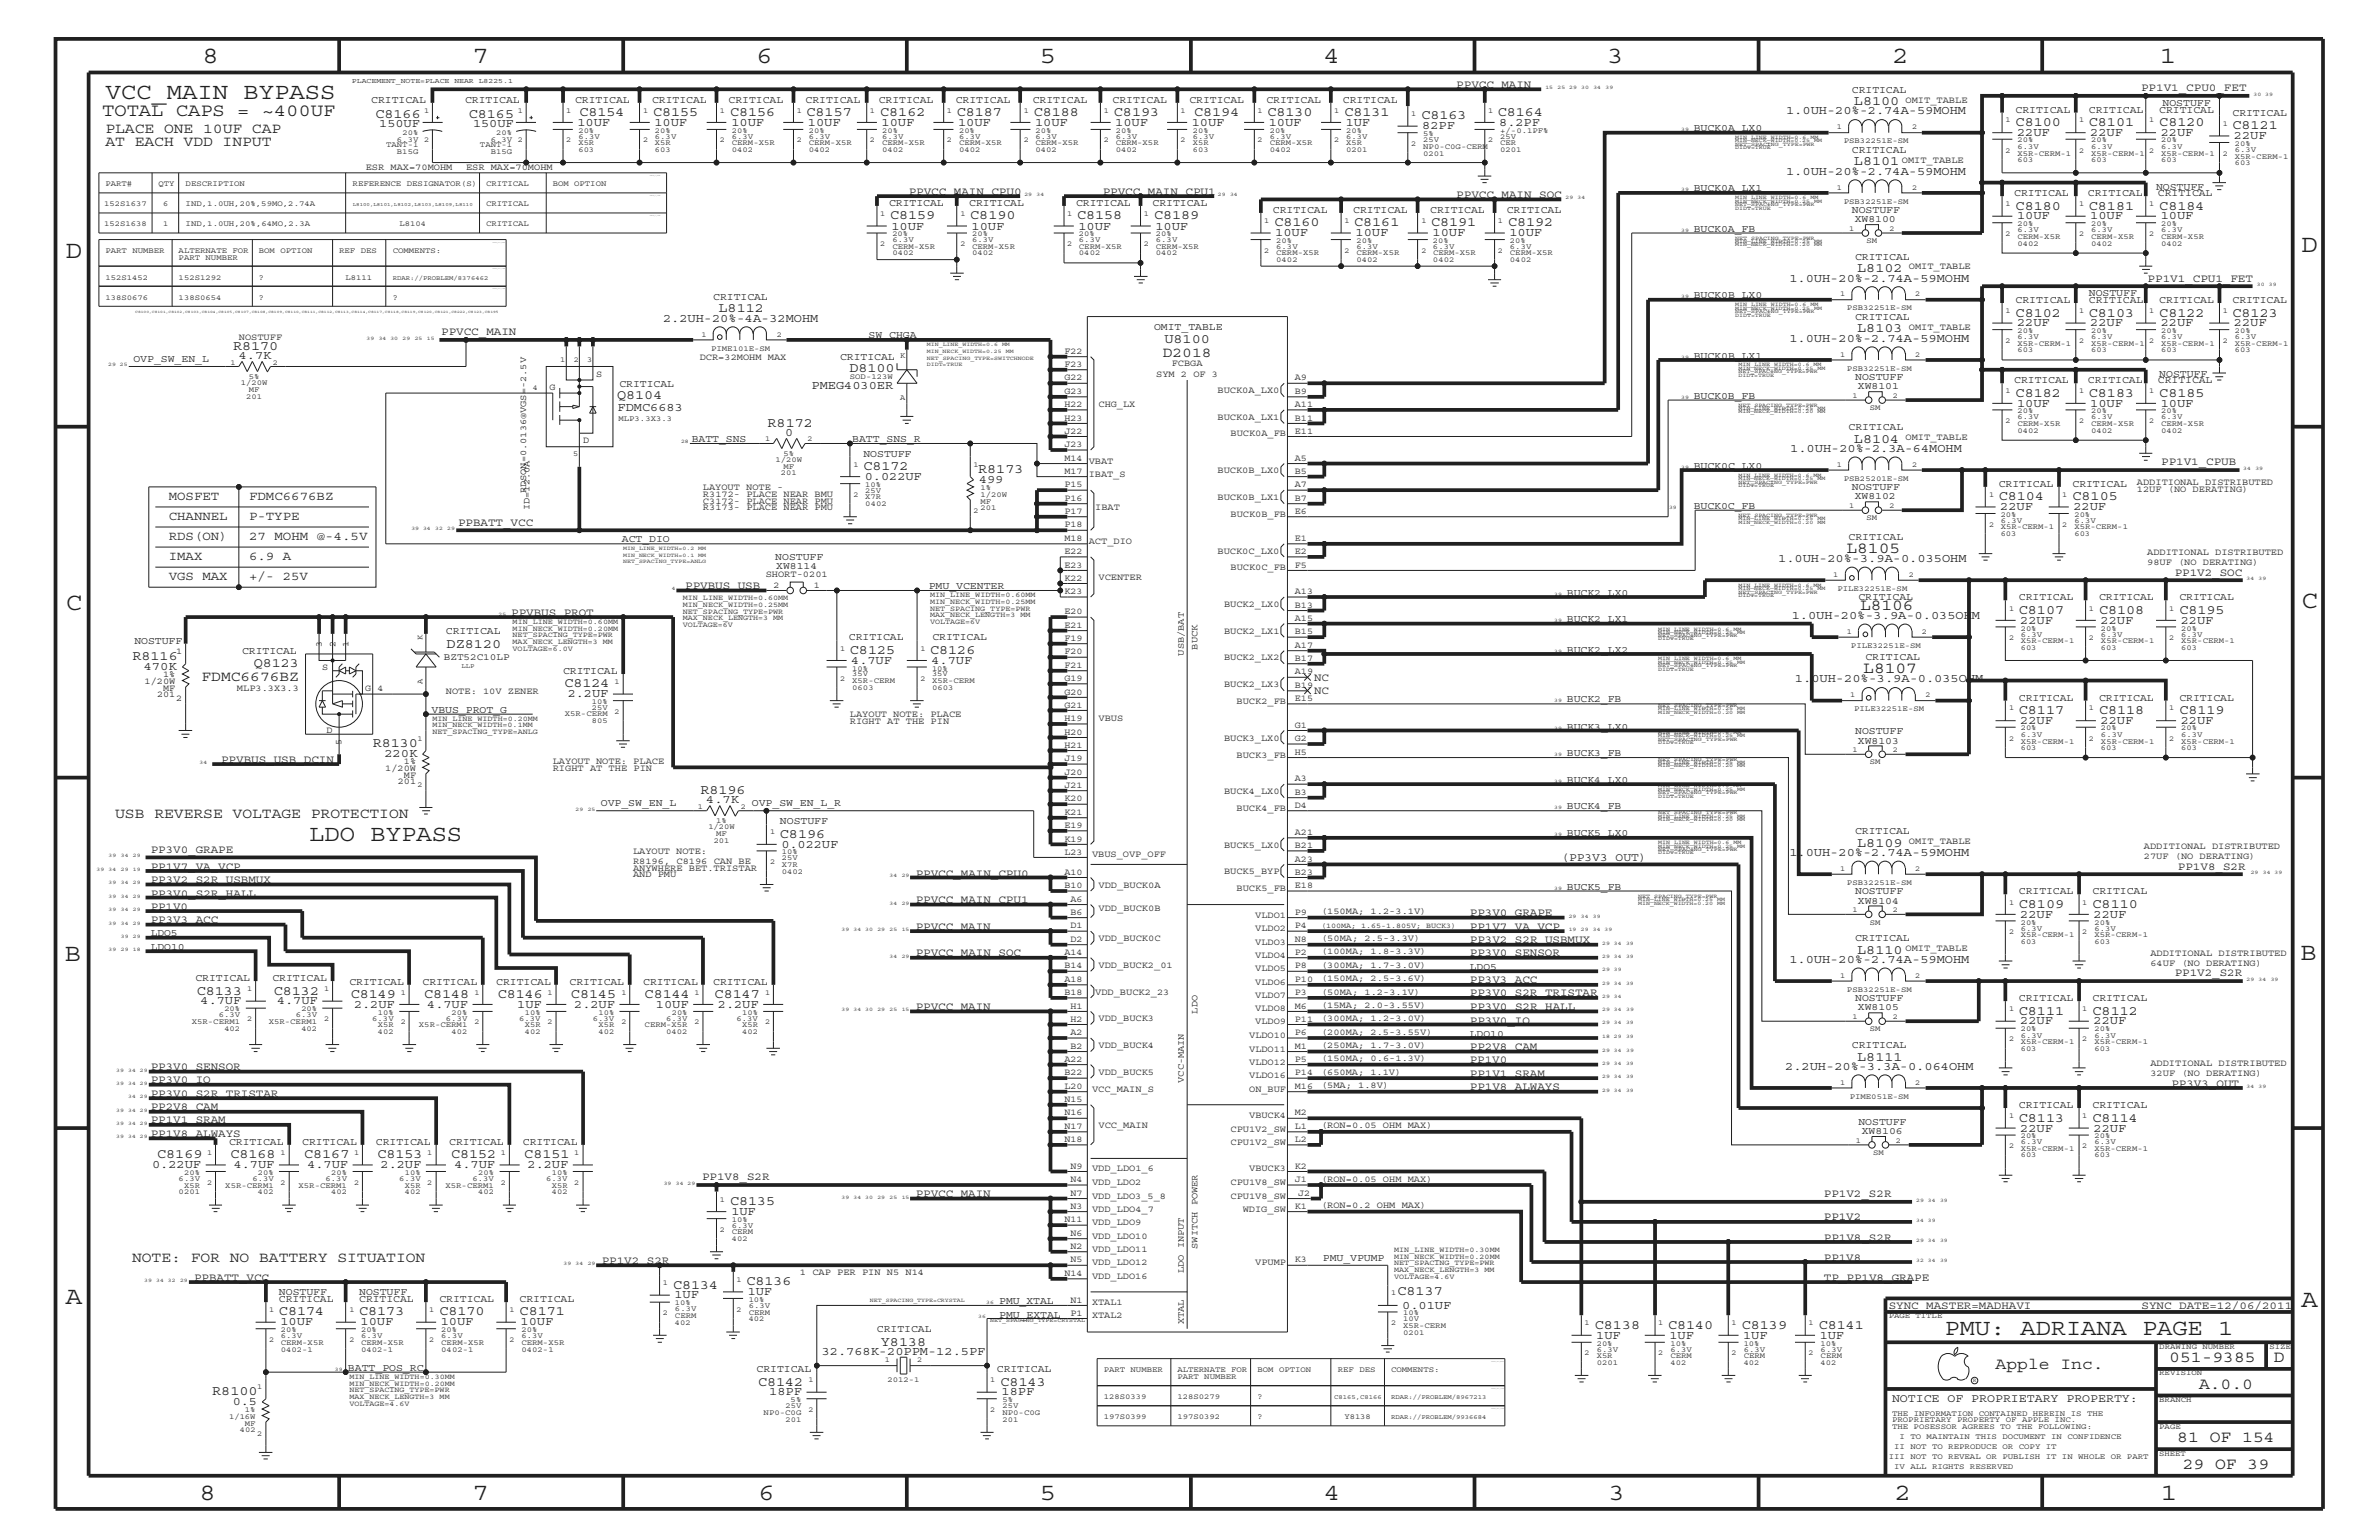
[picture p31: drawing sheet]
<svg xmlns="http://www.w3.org/2000/svg" width="432mm" height="279mm" viewBox="0 0 432 279" stroke-linecap="round" stroke-linejoin="round" font-family="sans-serif">
<defs><g id="words">
<g font-size="4.5" fill="#231f20">
<text x="36.7" y="11.5">8</text>
<text x="85.8" y="11.5">7</text>
<text x="137.3" y="11.5">6</text>
<text x="188.7" y="11.5">5</text>
<text x="240.3" y="11.5">4</text>
<text x="291.7" y="11.5">3</text>
<text x="343.5" y="11.5">2</text>
<text x="392" y="11.5">1</text>
<text x="11.9" y="46.8">D</text>
<text x="417.8" y="45.7">D</text>
<text x="11.9" y="110.6">C</text>
<text x="417.7" y="110.4">C</text>
<text x="11.8" y="174.3">B</text>
<text x="417.6" y="174.2">B</text>
<text x="11.9" y="236.7">A</text>
<text x="417.7" y="237.1">A</text>
<text x="36.2" y="272.1">8</text>
<text x="85.8" y="272.1">7</text>
<text x="137.7" y="272.1">6</text>
<text x="188.7" y="272.1">5</text>
<text x="240.4" y="272.1">4</text>
<text x="292" y="272.1">3</text>
<text x="343.9" y="272.1">2</text>
<text x="392.2" y="272.1">1</text>
</g>
<g font-size="4.1" fill="#231f20">
<text x="19.1" y="18">VCC_MAIN BYPASS</text>
<text x="56.1" y="152.6">LDO BYPASS</text>
<text x="352.9" y="242.3">PMU: ADRIANA PAGE 1</text>
</g>
<text font-size="3.3" fill="#231f20" x="18.5" y="21">TOTAL CAPS = ~400UF</text>
<g font-size="3" fill="#231f20">
<text x="335.2" y="100.4">L8105</text>
<text x="337.6" y="110.6">L8106</text>
<text x="338.2" y="122.1">L8107</text>
<text x="362.2" y="248.4">Apple Inc.</text>
<text x="393.7" y="247.1">051-9385</text>
<text x="399.2" y="252">A.0.0</text>
<text x="412.7" y="247.1">D</text>
<text x="395.2" y="261.6">81 OF 154</text>
<text x="396.2" y="266.6">29 OF 39</text>
</g>
<g font-size="2.6" fill="#231f20">
<text x="19.1" y="26.5">AT EACH VDD INPUT</text>
<text x="19.1" y="24.1">PLACE ONE 10UF CAP</text>
<text x="211.1" y="64.7">D2018</text>
<text x="36.6" y="123.5">FDMC6676BZ</text>
<text x="20.9" y="148.4">USB REVERSE VOLTAGE PROTECTION</text>
<text x="24" y="229">NOTE: FOR NO BATTERY SITUATION</text>
</g>
<g font-size="2.5" fill="#231f20">
<text x="68.2" y="21.4">C8166</text>
<text x="85.1" y="21.4">C8165</text>
<text x="105.2" y="21">C8154</text>
<text x="118.5" y="21">C8155</text>
<text x="132.5" y="21">C8156</text>
<text x="146.4" y="21">C8157</text>
<text x="159.8" y="21">C8162</text>
<text x="173.7" y="21">C8187</text>
<text x="187.6" y="21">C8188</text>
<text x="202.2" y="21">C8193</text>
<text x="216.7" y="21">C8194</text>
<text x="230" y="21">C8130</text>
<text x="244" y="21">C8131</text>
<text x="258" y="21.6">C8163</text>
<text x="271.9" y="21">C8164</text>
<text x="336.5" y="19.1">L8100</text>
<text x="365.8" y="22.9">C8100</text>
<text x="379.1" y="22.9">C8101</text>
<text x="391.9" y="22.9">C8120</text>
<text x="405.2" y="23.5">C8121</text>
<text x="336.5" y="30">L8101</text>
<text x="161.5" y="39.8">C8159</text>
<text x="176.1" y="39.8">C8190</text>
<text x="195.5" y="39.8">C8158</text>
<text x="209.5" y="39.8">C8189</text>
<text x="231.3" y="41">C8160</text>
<text x="245.8" y="41">C8161</text>
<text x="259.8" y="41">C8191</text>
<text x="273.7" y="41">C8192</text>
<text x="365.8" y="38">C8180</text>
<text x="379.1" y="38">C8181</text>
<text x="391.9" y="38">C8184</text>
<text x="337.1" y="49.4">L8102</text>
<text x="130.4" y="56.7">L8112</text>
<text x="365.8" y="57.4">C8102</text>
<text x="379.1" y="57.4">C8103</text>
<text x="391.9" y="57.4">C8122</text>
<text x="405.2" y="57.4">C8123</text>
<text x="42.3" y="63.4">R8170</text>
<text x="211.4" y="62.3">U8100</text>
<text x="337.1" y="60.3">L8103</text>
<text x="154.2" y="67.5">D8100</text>
<text x="365.8" y="72">C8182</text>
<text x="379.1" y="72">C8183</text>
<text x="391.9" y="72">C8185</text>
<text x="112" y="72.4">Q8104</text>
<text x="139.3" y="77.4">R8172</text>
<text x="336.5" y="80.3">L8104</text>
<text x="156.7" y="85.3">C8172</text>
<text x="177.5" y="85.8">R8173</text>
<text x="362.8" y="90.7">C8104</text>
<text x="376.2" y="90.7">C8105</text>
<text x="366.4" y="111.4">C8107</text>
<text x="381" y="111.4">C8108</text>
<text x="395.6" y="111.4">C8195</text>
<text x="24" y="119.7">R8116</text>
<text x="81.1" y="117.5">DZ8120</text>
<text x="154.3" y="118.6">C8125</text>
<text x="168.8" y="118.6">C8126</text>
<text x="46.1" y="121">Q8123</text>
<text x="102.4" y="124.7">C8124</text>
<text x="366.4" y="129.6">C8117</text>
<text x="381" y="129.6">C8118</text>
<text x="395.6" y="129.6">C8119</text>
<text x="67.6" y="135.5">R8130</text>
<text x="127.1" y="144">R8196</text>
<text x="141.6" y="152">C8196</text>
<text x="337.1" y="153.7">L8109</text>
<text x="366.4" y="164.7">C8109</text>
<text x="379.8" y="164.7">C8110</text>
<text x="337.1" y="173.1">L8110</text>
<text x="35.7" y="180.5">C8133</text>
<text x="49.7" y="180.5">C8132</text>
<text x="63.7" y="181">C8149</text>
<text x="77" y="181">C8148</text>
<text x="90.3" y="181">C8146</text>
<text x="103.6" y="181">C8145</text>
<text x="117" y="181">C8144</text>
<text x="129.7" y="181">C8147</text>
<text x="366.4" y="184.1">C8111</text>
<text x="379.8" y="184.1">C8112</text>
<text x="337.1" y="192.5">L8111</text>
<text x="366.4" y="203.5">C8113</text>
<text x="379.8" y="203.5">C8114</text>
<text x="28.5" y="210.2">C8169</text>
<text x="41.8" y="210.2">C8168</text>
<text x="55.2" y="210.2">C8167</text>
<text x="68.5" y="210.2">C8153</text>
<text x="81.9" y="210.2">C8152</text>
<text x="95.2" y="210.2">C8151</text>
<text x="132.5" y="218.6">C8135</text>
<text x="122.2" y="233.8">C8134</text>
<text x="135.5" y="233.2">C8136</text>
<text x="50.6" y="238.6">C8174</text>
<text x="65.2" y="238.6">C8173</text>
<text x="79.8" y="238.6">C8170</text>
<text x="94.3" y="238.6">C8171</text>
<text x="253.7" y="235">C8137</text>
<text x="159.9" y="244.1">Y8138</text>
<text x="289.5" y="241.1">C8138</text>
<text x="302.8" y="241.1">C8140</text>
<text x="316.1" y="241.1">C8139</text>
<text x="330.1" y="241.1">C8141</text>
<text x="137.6" y="251.4">C8142</text>
<text x="181.6" y="251.4">C8143</text>
<text x="38.5" y="253.1">R8100</text>
</g>
<g font-size="2.3" fill="#231f20">
<text x="30.6" y="94.3">CHANNEL</text>
<text x="30.6" y="90.7">MOSFET</text>
<text x="45.2" y="90.7">FDMC6676BZ</text>
<text x="45.2" y="94.3">P-TYPE</text>
<text x="30.6" y="101.6">IMAX</text>
<text x="30.6" y="98">RDS(ON)</text>
<text x="45.2" y="98">27 MOHM @-4.5V</text>
<text x="45.2" y="101.6">6.9 A</text>
<text x="30.6" y="105.3">VGS MAX</text>
<text x="45.2" y="105.3">+/- 25V</text>
</g>
<g font-size="2.2" fill="#231f20">
<text x="68.8" y="23.1">150UF</text>
<text x="85.9" y="23.1">150UF</text>
<text x="104.8" y="22.9">10UF</text>
<text x="118.8" y="22.9">10UF</text>
<text x="132.8" y="22.9">10UF</text>
<text x="146.6" y="22.9">10UF</text>
<text x="160" y="22.9">10UF</text>
<text x="173.9" y="22.9">10UF</text>
<text x="187.9" y="22.9">10UF</text>
<text x="202.4" y="22.9">10UF</text>
<text x="216.3" y="22.9">10UF</text>
<text x="230.3" y="22.9">10UF</text>
<text x="244.3" y="22.9">1UF</text>
<text x="258.1" y="23.5">82PF</text>
<text x="272.1" y="22.9">8.2PF</text>
<text x="324.2" y="20.8">1.0UH-20%-2.74A-59MOHM</text>
<text x="366.1" y="24.7">22UF</text>
<text x="379.4" y="24.7">22UF</text>
<text x="392.2" y="24.7">22UF</text>
<text x="405.5" y="25.3">22UF</text>
<text x="324.2" y="31.7">1.0UH-20%-2.74A-59MOHM</text>
<text x="161.8" y="41.7">10UF</text>
<text x="176.4" y="41.7">10UF</text>
<text x="195.7" y="41.7">10UF</text>
<text x="209.7" y="41.7">10UF</text>
<text x="366.1" y="39.8">10UF</text>
<text x="379.4" y="39.8">10UF</text>
<text x="392.2" y="39.8">10UF</text>
<text x="231.5" y="42.9">10UF</text>
<text x="246" y="42.9">10UF</text>
<text x="260" y="42.9">10UF</text>
<text x="274" y="42.9">10UF</text>
<text x="324.8" y="51.1">1.0UH-20%-2.74A-59MOHM</text>
<text x="120.4" y="58.4">2.2UH-20%-4A-32MOHM</text>
<text x="366.1" y="59.2">22UF</text>
<text x="379.4" y="59.2">22UF</text>
<text x="392.2" y="59.2">22UF</text>
<text x="405.5" y="59.2">22UF</text>
<text x="43.3" y="65.1">4.7K</text>
<text x="324.8" y="62">1.0UH-20%-2.74A-59MOHM</text>
<text x="147.3" y="70.6">PMEG4030ER</text>
<text x="112.1" y="74.5">FDMC6683</text>
<text x="366.1" y="73.8">10UF</text>
<text x="379.4" y="73.8">10UF</text>
<text x="392.2" y="73.8">10UF</text>
<text x="142.5" y="79.1">0</text>
<text x="325" y="82">1.0UH-20%-2.3A-64MOHM</text>
<text x="157" y="87.1">0.022UF</text>
<text x="177.7" y="87.6">499</text>
<text x="363.1" y="92.6">22UF</text>
<text x="376.3" y="92.6">22UF</text>
<text x="322.7" y="102.1">1.0UH-20%-3.9A-0.035OHM</text>
<text x="325.2" y="112.3">1.0UH-20%-3.9A-0.035OHM</text>
<text x="366.7" y="113.1">22UF</text>
<text x="381.3" y="113.1">22UF</text>
<text x="395.8" y="113.1">22UF</text>
<text x="26.1" y="121.5">470K</text>
<text x="154.5" y="120.4">4.7UF</text>
<text x="169.1" y="120.4">4.7UF</text>
<text x="325.8" y="123.8">1.0UH-20%-3.9A-0.035OHM</text>
<text x="103" y="126.5">2.2UF</text>
<text x="366.7" y="131.3">22UF</text>
<text x="381.3" y="131.3">22UF</text>
<text x="395.8" y="131.3">22UF</text>
<text x="69.8" y="137.3">220K</text>
<text x="128.2" y="145.7">4.7K</text>
<text x="141.8" y="153.8">0.022UF</text>
<text x="324.8" y="155.4">1.0UH-20%-2.74A-59MOHM</text>
<text x="366.7" y="166.5">22UF</text>
<text x="380" y="166.5">22UF</text>
<text x="324.8" y="174.8">1.0UH-20%-2.74A-59MOHM</text>
<text x="36.4" y="182.2">4.7UF</text>
<text x="50.3" y="182.2">4.7UF</text>
<text x="64.3" y="182.9">2.2UF</text>
<text x="77.6" y="182.9">4.7UF</text>
<text x="93.9" y="182.9">1UF</text>
<text x="104.2" y="182.9">2.2UF</text>
<text x="119" y="182.9">10UF</text>
<text x="130.3" y="182.9">2.2UF</text>
<text x="366.7" y="185.9">22UF</text>
<text x="380" y="185.9">22UF</text>
<text x="324" y="194.2">2.2UH-20%-3.3A-0.064OHM</text>
<text x="366.7" y="205.3">22UF</text>
<text x="380" y="205.3">22UF</text>
<text x="27.6" y="211.9">0.22UF</text>
<text x="42.4" y="211.9">4.7UF</text>
<text x="55.8" y="211.9">4.7UF</text>
<text x="69.1" y="211.9">2.2UF</text>
<text x="82.5" y="211.9">4.7UF</text>
<text x="95.8" y="211.9">2.2UF</text>
<text x="132.8" y="220.4">1UF</text>
<text x="122.4" y="235.6">1UF</text>
<text x="135.7" y="235">1UF</text>
<text x="254.5" y="237.4">0.01UF</text>
<text x="50.9" y="240.5">10UF</text>
<text x="65.4" y="240.5">10UF</text>
<text x="80" y="240.5">10UF</text>
<text x="94.5" y="240.5">10UF</text>
<text x="149.1" y="245.9">32.768K-20PPM-12.5PF</text>
<text x="289.7" y="242.9">1UF</text>
<text x="303" y="242.9">1UF</text>
<text x="316.4" y="242.9">1UF</text>
<text x="330.3" y="242.9">1UF</text>
<text x="42.2" y="254.9">0.5</text>
<text x="139.6" y="253.2">18PF</text>
<text x="181.8" y="253.2">18PF</text>
</g>
<g font-size="2.1" fill="#231f20">
<text x="283.4" y="156.2">(PP3V3_OUT)</text>
<text x="343.4" y="254.4">NOTICE OF PROPRIETARY PROPERTY:</text>
</g>
<g font-size="2" fill="#231f20">
<text x="264.3" y="15.9">PPVCC_MAIN</text>
<text x="388.6" y="16.5">PP1V1_CPU0_FET</text>
<text x="164.9" y="35.3">PPVCC_MAIN_CPU0</text>
<text x="200.2" y="35.3">PPVCC_MAIN_CPU1</text>
<text x="264.3" y="35.9">PPVCC_MAIN_SOC</text>
<text x="389.8" y="51.1">PP1V1_CPU1_FET</text>
<text x="80.1" y="60.8">PPVCC_MAIN</text>
<text x="392.3" y="84.4">PP1V1_CPUB</text>
<text x="83.1" y="95.4">PPBATT_VCC</text>
<text x="124.4" y="106.9">PPVBUS_USB</text>
<text x="394.7" y="104.4">PP1V2_SOC</text>
<text x="92.8" y="111.7">PPVBUS_PROT</text>
<text x="238.5" y="123.5">NC</text>
<text x="238.5" y="125.9">NC</text>
<text x="40.1" y="138.4">PPVBUS_USB_DCIN</text>
<text x="27.3" y="154.7">PP3V0_GRAPE</text>
<text x="27.3" y="160.2">PP3V2_S2R_USBMUX</text>
<text x="27.3" y="157.8">PP1V7_VA_VCP</text>
<text x="166.2" y="159">PPVCC_MAIN_CPU0</text>
<text x="395.3" y="157.8">PP1V8_S2R</text>
<text x="27.3" y="162.7">PP3V0_S2R_HALL</text>
<text x="27.3" y="167.5">PP3V3_ACC</text>
<text x="27.3" y="165">PP1V0</text>
<text x="166.2" y="163.9">PPVCC_MAIN_CPU1</text>
<text x="266.8" y="166.2">PP3V0_GRAPE</text>
<text x="166.2" y="168.7">PPVCC_MAIN</text>
<text x="166.2" y="173.5">PPVCC_MAIN_SOC</text>
<text x="266.8" y="168.7">PP1V7_VA_VCP</text>
<text x="266.8" y="171.1">PP3V2_S2R_USBMUX</text>
<text x="266.8" y="173.5">PP3V0_SENSOR</text>
<text x="266.8" y="178.4">PP3V3_ACC</text>
<text x="394.7" y="177.2">PP1V2_S2R</text>
<text x="166.2" y="183.2">PPVCC_MAIN</text>
<text x="266.8" y="180.8">PP3V0_S2R_TRISTAR</text>
<text x="266.8" y="183.2">PP3V0_S2R_HALL</text>
<text x="266.8" y="185.7">PP3V0_IO</text>
<text x="266.8" y="190.5">PP2V8_CAM</text>
<text x="27.3" y="196.5">PP3V0_IO</text>
<text x="27.3" y="194.2">PP3V0_SENSOR</text>
<text x="266.8" y="192.9">PP1V0</text>
<text x="266.8" y="195.4">PP1V1_SRAM</text>
<text x="266.8" y="197.8">PP1V8_ALWAYS</text>
<text x="394.1" y="197.2">PP3V3_OUT</text>
<text x="27.3" y="201.5">PP2V8_CAM</text>
<text x="27.3" y="199">PP3V0_S2R_TRISTAR</text>
<text x="27.3" y="203.8">PP1V1_SRAM</text>
<text x="27.3" y="206.3">PP1V8_ALWAYS</text>
<text x="127.4" y="214.1">PP1V8_S2R</text>
<text x="166.2" y="217.2">PPVCC_MAIN</text>
<text x="331" y="217.2">PP1V2_S2R</text>
<text x="331" y="221.4">PP1V2</text>
<text x="331" y="225.1">PP1V8_S2R</text>
<text x="35.2" y="232.4">PPBATT_VCC</text>
<text x="109.2" y="229.3">PP1V2_S2R</text>
<text x="331" y="228.7">PP1V8</text>
<text x="331" y="232.4">TP_PP1V8_GRAPE</text>
<text x="342.8" y="237.4">SYNC_MASTER=MADHAVI</text>
<text x="388.7" y="237.4">SYNC_DATE=12/06/2011</text>
</g>
<g font-size="1.9" fill="#231f20">
<text x="336.1" y="16.8">CRITICAL</text>
<text x="67.4" y="18.7">CRITICAL</text>
<text x="84.4" y="18.7">CRITICAL</text>
<text x="104.4" y="18.7">CRITICAL</text>
<text x="118.4" y="18.7">CRITICAL</text>
<text x="132.2" y="18.7">CRITICAL</text>
<text x="146.2" y="18.7">CRITICAL</text>
<text x="159.5" y="18.7">CRITICAL</text>
<text x="173.5" y="18.7">CRITICAL</text>
<text x="187.5" y="18.7">CRITICAL</text>
<text x="201.9" y="18.7">CRITICAL</text>
<text x="215.9" y="18.7">CRITICAL</text>
<text x="229.9" y="18.7">CRITICAL</text>
<text x="243.8" y="18.7">CRITICAL</text>
<text x="307.4" y="23.8">BUCK0A_LX0</text>
<text x="365.8" y="20.4">CRITICAL</text>
<text x="379.1" y="20.4">CRITICAL</text>
<text x="391.9" y="20.4">CRITICAL</text>
<text x="392.5" y="19.2">NOSTUFF</text>
<text x="405.2" y="21">CRITICAL</text>
<text x="336.1" y="27.7">CRITICAL</text>
<text x="307.4" y="34.7">BUCK0A_LX1</text>
<text x="365.6" y="35.6">CRITICAL</text>
<text x="379" y="35.6">CRITICAL</text>
<text x="391.3" y="34.4">NOSTUFF</text>
<text x="391.7" y="35.6">CRITICAL</text>
<text x="161.4" y="37.4">CRITICAL</text>
<text x="175.9" y="37.4">CRITICAL</text>
<text x="195.3" y="37.4">CRITICAL</text>
<text x="209.2" y="37.4">CRITICAL</text>
<text x="231.1" y="38.6">CRITICAL</text>
<text x="245.6" y="38.6">CRITICAL</text>
<text x="259.6" y="38.6">CRITICAL</text>
<text x="273.5" y="38.6">CRITICAL</text>
<text x="336.1" y="38.6">NOSTUFF</text>
<text x="336.6" y="40.3">XW8100</text>
<text x="307.4" y="42">BUCK0A_FB</text>
<text x="336.7" y="47.1">CRITICAL</text>
<text x="379.1" y="53.8">NOSTUFF</text>
<text x="129.5" y="54.4">CRITICAL</text>
<text x="209.5" y="59.8">OMIT_TABLE</text>
<text x="307.4" y="54.1">BUCK0B_LX0</text>
<text x="336.7" y="58">CRITICAL</text>
<text x="365.8" y="55">CRITICAL</text>
<text x="379.1" y="55">CRITICAL</text>
<text x="391.9" y="55">CRITICAL</text>
<text x="405.2" y="55">CRITICAL</text>
<text x="24.2" y="65.6">OVP_SW_EN_L</text>
<text x="152.5" y="65.3">CRITICAL</text>
<text x="157.6" y="61.4">SW_CHGA</text>
<text x="307.4" y="65.1">BUCK0B_LX1</text>
<text x="112.4" y="70.1">CRITICAL</text>
<text x="336.7" y="68.9">NOSTUFF</text>
<text x="337.2" y="70.6">XW8101</text>
<text x="365.6" y="69.5">CRITICAL</text>
<text x="379" y="69.5">CRITICAL</text>
<text x="391.7" y="69.5">CRITICAL</text>
<text x="391.9" y="68.4">NOSTUFF</text>
<text x="307.4" y="72.3">BUCK0B_FB</text>
<text x="125.6" y="80.2">BATT_SNS</text>
<text x="154.7" y="80.2">BATT_SNS_R</text>
<text x="156.7" y="82.8">NOSTUFF</text>
<text x="335.5" y="78">CRITICAL</text>
<text x="307.4" y="85">BUCK0C_LX0</text>
<text x="336.1" y="88.9">NOSTUFF</text>
<text x="362.8" y="88.3">CRITICAL</text>
<text x="376.2" y="88.3">CRITICAL</text>
<text x="307.4" y="92.3">BUCK0C_FB</text>
<text x="336.6" y="90.6">XW8102</text>
<text x="112.9" y="98.4">ACT_DIO</text>
<text x="140.7" y="101.6">NOSTUFF</text>
<text x="335.5" y="98">CRITICAL</text>
<text x="140.9" y="103.3">XW8114</text>
<text x="168.6" y="106.9">PMU_VCENTER</text>
<text x="284.4" y="112.9">BUCK2_LX1</text>
<text x="284.4" y="108.1">BUCK2_LX0</text>
<text x="337.3" y="108.9">CRITICAL</text>
<text x="366.4" y="108.9">CRITICAL</text>
<text x="381" y="108.9">CRITICAL</text>
<text x="395.6" y="108.9">CRITICAL</text>
<text x="24.4" y="116.8">NOSTUFF</text>
<text x="43.9" y="118.6">CRITICAL</text>
<text x="80.9" y="115">CRITICAL</text>
<text x="154.1" y="116.2">CRITICAL</text>
<text x="169.2" y="116.2">CRITICAL</text>
<text x="284.4" y="118.4">BUCK2_LX2</text>
<text x="338.6" y="119.8">CRITICAL</text>
<text x="102.2" y="122.3">CRITICAL</text>
<text x="78.3" y="129.3">VBUS_PROT_G</text>
<text x="284.4" y="127.5">BUCK2_FB</text>
<text x="366.4" y="127.1">CRITICAL</text>
<text x="381" y="127.1">CRITICAL</text>
<text x="395.6" y="127.1">CRITICAL</text>
<text x="284.4" y="132.4">BUCK3_LX0</text>
<text x="284.4" y="137.2">BUCK3_FB</text>
<text x="336.7" y="133.2">NOSTUFF</text>
<text x="337.2" y="134.9">XW8103</text>
<text x="284.4" y="142">BUCK4_LX0</text>
<text x="109.1" y="146.2">OVP_SW_EN_L</text>
<text x="136.5" y="146.2">OVP_SW_EN_L_R</text>
<text x="141.6" y="149.5">NOSTUFF</text>
<text x="284.4" y="146.8">BUCK4_FB</text>
<text x="284.4" y="151.8">BUCK5_LX0</text>
<text x="336.7" y="151.3">CRITICAL</text>
<text x="284.4" y="161.4">BUCK5_FB</text>
<text x="336.7" y="162.2">NOSTUFF</text>
<text x="337.2" y="163.9">XW8104</text>
<text x="366.4" y="162.2">CRITICAL</text>
<text x="379.8" y="162.2">CRITICAL</text>
<text x="27.3" y="172.3">LDO10</text>
<text x="27.3" y="169.9">LDO5</text>
<text x="336.7" y="170.7">CRITICAL</text>
<text x="35.5" y="178">CRITICAL</text>
<text x="49.4" y="178">CRITICAL</text>
<text x="63.4" y="178.7">CRITICAL</text>
<text x="76.7" y="178.7">CRITICAL</text>
<text x="90.1" y="178.7">CRITICAL</text>
<text x="103.4" y="178.7">CRITICAL</text>
<text x="116.8" y="178.7">CRITICAL</text>
<text x="129.5" y="178.7">CRITICAL</text>
<text x="266.8" y="176">LDO5</text>
<text x="336.7" y="181.6">NOSTUFF</text>
<text x="337.2" y="183.3">XW8105</text>
<text x="366.4" y="181.6">CRITICAL</text>
<text x="379.8" y="181.6">CRITICAL</text>
<text x="266.8" y="188.1">LDO10</text>
<text x="336.1" y="190.2">CRITICAL</text>
<text x="366.4" y="201">CRITICAL</text>
<text x="379.8" y="201">CRITICAL</text>
<text x="41.6" y="207.7">CRITICAL</text>
<text x="54.9" y="207.7">CRITICAL</text>
<text x="68.2" y="207.7">CRITICAL</text>
<text x="81.5" y="207.7">CRITICAL</text>
<text x="94.9" y="207.7">CRITICAL</text>
<text x="337.3" y="204.1">NOSTUFF</text>
<text x="337.9" y="205.8">XW8106</text>
<text x="240.1" y="228.7">PMU_VPUMP</text>
<text x="50.6" y="235">NOSTUFF</text>
<text x="50.6" y="236.2">CRITICAL</text>
<text x="65.2" y="236.2">CRITICAL</text>
<text x="65.2" y="235">NOSTUFF</text>
<text x="79.8" y="236.2">CRITICAL</text>
<text x="94.3" y="236.2">CRITICAL</text>
<text x="181.4" y="236.6">PMU_XTAL</text>
<text x="181.4" y="239">PMU_EXTAL</text>
<text x="159.2" y="241.7">CRITICAL</text>
<text x="63.2" y="248.7">BATT_POS_RC</text>
<text x="137.3" y="248.9">CRITICAL</text>
<text x="180.9" y="248.9">CRITICAL</text>
</g>
<text font-size="1.8" fill="#231f20" x="80.6" y="119.8">BZT52C10LP</text>
<g font-size="1.7" fill="#231f20">
<text x="345.9" y="18.7">OMIT_TABLE</text>
<text x="345.2" y="29.5">OMIT_TABLE</text>
<text x="66.4" y="30.8">ESR MAX=70MOHM</text>
<text x="84.6" y="30.8">ESR MAX=70MOHM</text>
<text x="346.5" y="48.9">OMIT_TABLE</text>
<text x="346.5" y="59.8">OMIT_TABLE</text>
<text x="43.3" y="61.7">NOSTUFF</text>
<text x="127" y="65.3">DCR=32MOHM MAX</text>
<text x="193.2" y="64.2">F22</text>
<text x="99.7" y="70.7">G</text>
<text x="108.2" y="68.4">S</text>
<text x="193.2" y="66.7">F23</text>
<text x="193.2" y="69">G22</text>
<text x="193.2" y="71.5">G23</text>
<text x="209.8" y="68.4">SYM 2 OF 3</text>
<text x="212.7" y="66.5">FCBGA</text>
<text x="221" y="71.3">BUCK0A_LX0</text>
<text x="235" y="69">A9</text>
<text x="235" y="71.5">B9</text>
<text x="193.2" y="73.9">H22</text>
<text x="193.2" y="76.3">H23</text>
<text x="199.4" y="73.8">CHG_LX</text>
<text x="221" y="76.2">BUCK0A_LX1</text>
<text x="235" y="73.9">A11</text>
<text x="235" y="76.3">B11</text>
<text x="105.8" y="80.5">D</text>
<text x="193.2" y="78.8">J22</text>
<text x="193.2" y="81.1">J23</text>
<text x="193.2" y="83.6">M14</text>
<text x="223.4" y="79.2">BUCK0A_FB</text>
<text x="235" y="78.8">E11</text>
<text x="235" y="83.6">A5</text>
<text x="345.9" y="79.9">OMIT_TABLE</text>
<text x="95.5" y="89.5" transform="rotate(-90 95.5 89.5)">RDSON=0.0136@VGS=-2.5V</text>
<text x="127.6" y="88.9">LAYOUT NOTE -</text>
<text x="193.2" y="88.4">P15</text>
<text x="193.2" y="86">M17</text>
<text x="197.6" y="84.1">VBAT</text>
<text x="197.6" y="86.5">IBAT_S</text>
<text x="221" y="85.9">BUCK0B_LX0</text>
<text x="235" y="86">B5</text>
<text x="235" y="88.4">A7</text>
<text x="387.9" y="88">ADDITIONAL DISTRIBUTED</text>
<text x="387.9" y="89.2">12UF (NO DERATING)</text>
<text x="96.1" y="92.6" transform="rotate(-90 96.1 92.6)">ID=12.0A</text>
<text x="127.6" y="90.1">R3172- PLACE NEAR BMU</text>
<text x="127.6" y="91.4">C3172- PLACE NEAR PMU</text>
<text x="127.6" y="92.6">R3173- PLACE NEAR PMU</text>
<text x="193.2" y="90.9">P16</text>
<text x="193.2" y="93.3">P17</text>
<text x="193.2" y="95.7">P18</text>
<text x="198.8" y="92.6">IBAT</text>
<text x="221" y="90.7">BUCK0B_LX1</text>
<text x="223.4" y="93.8">BUCK0B_FB</text>
<text x="235" y="93.3">E6</text>
<text x="235" y="90.9">B7</text>
<text x="193.2" y="98.2">M18</text>
<text x="193.2" y="100.5">E22</text>
<text x="197.6" y="98.7">ACT_DIO</text>
<text x="221" y="100.4">BUCK0C_LX0</text>
<text x="235" y="98.2">E1</text>
<text x="235" y="100.5">E2</text>
<text x="389.7" y="100.7">ADDITIONAL DISTRIBUTED</text>
<text x="139" y="104.7">SHORT-0201</text>
<text x="140.4" y="106.7">2</text>
<text x="147.7" y="106.7">1</text>
<text x="193.2" y="103">E23</text>
<text x="193.2" y="105.4">K22</text>
<text x="193.2" y="107.8">K23</text>
<text x="199.4" y="105.3">VCENTER</text>
<text x="223.4" y="103.5">BUCK0C_FB</text>
<text x="235" y="103">F5</text>
<text x="235" y="107.8">A13</text>
<text x="389.7" y="102.6">98UF (NO DERATING)</text>
<text x="193.2" y="111.4">E20</text>
<text x="193.2" y="113.9">E21</text>
<text x="222.2" y="110.2">BUCK2_LX0</text>
<text x="235" y="110.3">B13</text>
<text x="235" y="112.7">A15</text>
<text x="32" y="118.6">1</text>
<text x="58.4" y="117.4" transform="rotate(-90 58.4 117.4)">3</text>
<text x="60.9" y="117.4" transform="rotate(-90 60.9 117.4)">2</text>
<text x="63.2" y="117.4" transform="rotate(-90 63.2 117.4)">1</text>
<text x="193.2" y="116.4">F19</text>
<text x="193.2" y="118.7">F20</text>
<text x="214.9" y="118.9" transform="rotate(-90 214.9 118.9)">USB/BAT</text>
<text x="217.3" y="117.8" transform="rotate(-90 217.3 117.8)">BUCK</text>
<text x="222.2" y="119.8">BUCK2_LX2</text>
<text x="222.2" y="115">BUCK2_LX1</text>
<text x="235" y="115.1">B15</text>
<text x="235" y="117.5">A17</text>
<text x="26.2" y="124.1">1/20W</text>
<text x="29.6" y="122.9">1%</text>
<text x="29.6" y="125.3">MF</text>
<text x="43" y="125.3">MLP3.3X3.3</text>
<text x="58.5" y="121.5">S</text>
<text x="66.3" y="125.3">G</text>
<text x="68.5" y="125.4">4</text>
<text x="80.9" y="125.9">NOTE: 10V ZENER</text>
<text x="193.2" y="121.2">F21</text>
<text x="193.2" y="123.6">G19</text>
<text x="222.2" y="124.7">BUCK2_LX3</text>
<text x="235" y="120">B17</text>
<text x="235" y="122.4">A19</text>
<text x="235" y="124.8">B19</text>
<text x="28.5" y="126.5">201</text>
<text x="32" y="127.1">2</text>
<text x="154.3" y="130.2">LAYOUT NOTE: PLACE</text>
<text x="154.3" y="131.3">RIGHT AT THE PIN</text>
<text x="193.2" y="126">G20</text>
<text x="193.2" y="128.5">G21</text>
<text x="193.2" y="130.8">H19</text>
<text x="199.4" y="130.8">VBUS</text>
<text x="224.5" y="127.7">BUCK2_FB</text>
<text x="235" y="127.2">E15</text>
<text x="59.3" y="133">D</text>
<text x="62" y="135.2" transform="rotate(-90 62 135.2)">5</text>
<text x="193.2" y="135.7">H21</text>
<text x="193.2" y="133.3">H20</text>
<text x="222.2" y="134.4">BUCK3_LX0</text>
<text x="224.5" y="137.4">BUCK3_FB</text>
<text x="235" y="136.9">H5</text>
<text x="235" y="132.1">G1</text>
<text x="235" y="134.5">G2</text>
<text x="69.9" y="139.8">1/20W</text>
<text x="72.2" y="142.3">201</text>
<text x="73.3" y="141.1">MF</text>
<text x="73.3" y="138.6">1%</text>
<text x="100.3" y="139.8">RIGHT AT THE PIN</text>
<text x="100.3" y="138.6">LAYOUT NOTE: PLACE</text>
<text x="193.2" y="138.1">J19</text>
<text x="193.2" y="140.6">J20</text>
<text x="193.2" y="143">J21</text>
<text x="235" y="141.8">A3</text>
<text x="193.2" y="145.4">K20</text>
<text x="193.2" y="147.9">K21</text>
<text x="222.2" y="144">BUCK4_LX0</text>
<text x="224.5" y="147.1">BUCK4_FB</text>
<text x="235" y="146.7">D4</text>
<text x="235" y="144.2">B3</text>
<text x="114.9" y="155">LAYOUT NOTE:</text>
<text x="193.2" y="150.2">E19</text>
<text x="193.2" y="152.7">K19</text>
<text x="193.2" y="155.1">L23</text>
<text x="198.2" y="155.6">VBUS_OVP_OFF</text>
<text x="222.2" y="153.8">BUCK5_LX0</text>
<text x="235" y="151.5">A21</text>
<text x="235" y="153.9">B21</text>
<text x="346.5" y="153.2">OMIT_TABLE</text>
<text x="389.1" y="155.9">27UF (NO DERATING)</text>
<text x="389.1" y="154">ADDITIONAL DISTRIBUTED</text>
<text x="114.9" y="156.8">R8196, C8196 CAN BE</text>
<text x="114.9" y="158">ANYWHERE BET.TRISTAR</text>
<text x="114.9" y="159.2">AND PMU</text>
<text x="193.2" y="158.8">A10</text>
<text x="193.2" y="161.1">B10</text>
<text x="199.4" y="161.1">VDD_BUCK0A</text>
<text x="222.2" y="158.6">BUCK5_BYP</text>
<text x="224.5" y="161.7">BUCK5_FB</text>
<text x="235" y="156.3">A23</text>
<text x="235" y="158.8">B23</text>
<text x="235" y="161.1">E18</text>
<text x="194.3" y="163.6">A6</text>
<text x="194.3" y="166.1">B6</text>
<text x="199.4" y="165.3">VDD_BUCK0B</text>
<text x="227.8" y="166.5">VLDO1</text>
<text x="235" y="166.1">P9</text>
<text x="239.8" y="165.9">(150MA; 1.2-3.1V)</text>
<text x="193.2" y="173.3">A14</text>
<text x="194.3" y="168.4">D1</text>
<text x="194.3" y="170.9">D2</text>
<text x="199.4" y="170.7">VDD_BUCK0C</text>
<text x="227.8" y="173.8">VLDO4</text>
<text x="227.8" y="171.4">VLDO3</text>
<text x="227.8" y="168.9">VLDO2</text>
<text x="235" y="168.4">P4</text>
<text x="235" y="170.9">N8</text>
<text x="235" y="173.3">P2</text>
<text x="239.8" y="170.7">(50MA; 2.5-3.3V)</text>
<text x="239.8" y="173.2">(100MA; 1.8-3.3V)</text>
<text x="345.9" y="172.6">OMIT_TABLE</text>
<text x="390.3" y="173.4">ADDITIONAL DISTRIBUTED</text>
<text x="193.2" y="175.7">B14</text>
<text x="193.2" y="178.2">A18</text>
<text x="199.4" y="175.6">VDD_BUCK2_01</text>
<text x="227.8" y="178.7">VLDO6</text>
<text x="227.8" y="176.2">VLDO5</text>
<text x="235" y="175.7">P8</text>
<text x="235" y="178.2">P10</text>
<text x="239.8" y="178">(150MA; 2.5-3.6V)</text>
<text x="239.8" y="175.6">(300MA; 1.7-3.0V)</text>
<text x="390.3" y="175.3">64UF (NO DERATING)</text>
<text x="193.2" y="180.5">B18</text>
<text x="194.3" y="183">H1</text>
<text x="194.3" y="185.4">H2</text>
<text x="198.8" y="180.5">VDD_BUCK2_23</text>
<text x="199.4" y="185.3">VDD_BUCK3</text>
<text x="217.3" y="183.9" transform="rotate(-90 217.3 183.9)">LDO</text>
<text x="227.8" y="183.5">VLDO8</text>
<text x="227.8" y="181">VLDO7</text>
<text x="227.8" y="185.9">VLDO9</text>
<text x="235" y="180.5">P3</text>
<text x="235" y="183">M6</text>
<text x="235" y="185.4">P11</text>
<text x="239.8" y="180.5">(50MA; 1.2-3.1V)</text>
<text x="239.8" y="185.3">(300MA; 1.2-3.0V)</text>
<text x="239.8" y="182.9">(15MA; 2.0-3.55V)</text>
<text x="194.3" y="187.8">A2</text>
<text x="194.3" y="190.3">B2</text>
<text x="199.4" y="190.2">VDD_BUCK4</text>
<text x="226.7" y="190.8">VLDO11</text>
<text x="226.7" y="188.3">VLDO10</text>
<text x="235" y="187.8">P6</text>
<text x="235" y="190.3">M1</text>
<text x="239.8" y="187.7">(200MA; 2.5-3.55V)</text>
<text x="239.8" y="190.2">(250MA; 1.7-3.0V)</text>
<text x="193.2" y="197.6">L20</text>
<text x="193.2" y="192.7">A22</text>
<text x="193.2" y="195.1">B22</text>
<text x="199.4" y="195">VDD_BUCK5</text>
<text x="214.9" y="196.5" transform="rotate(-90 214.9 196.5)">VCC-MAIN</text>
<text x="226.7" y="195.6">VLDO16</text>
<text x="226.7" y="193.2">VLDO12</text>
<text x="235" y="197.6">M16</text>
<text x="235" y="192.7">P5</text>
<text x="235" y="195.1">P14</text>
<text x="239.8" y="195">(650MA; 1.1V)</text>
<text x="239.8" y="197.4">(5MA; 1.8V)</text>
<text x="239.8" y="192.6">(150MA; 0.6-1.3V)</text>
<text x="390.3" y="193.4">ADDITIONAL DISTRIBUTED</text>
<text x="390.3" y="195.3">32UF (NO DERATING)</text>
<text x="193.2" y="200">N15</text>
<text x="193.2" y="202.4">N16</text>
<text x="198.2" y="198.1">VCC_MAIN_S</text>
<text x="226.7" y="202.9">VBUCK4</text>
<text x="226.7" y="198.1">ON_BUF</text>
<text x="235" y="202.4">M2</text>
<text x="193.2" y="204.8">N17</text>
<text x="193.2" y="207.2">N18</text>
<text x="199.4" y="204.7">VCC_MAIN</text>
<text x="223.4" y="207.7">CPU1V2_SW</text>
<text x="223.4" y="205.3">CPU1V2_SW</text>
<text x="235" y="204.8">L1</text>
<text x="235" y="207.2">L2</text>
<text x="239.8" y="204.7">(RON=0.05 OHM MAX)</text>
<text x="194.3" y="212.1">N9</text>
<text x="194.3" y="214.5">N4</text>
<text x="198.2" y="212.5">VDD_LDO1_6</text>
<text x="198.2" y="215">VDD_LDO2</text>
<text x="223.4" y="215">CPU1V8_SW</text>
<text x="226.7" y="212.5">VBUCK3</text>
<text x="235" y="214.5">J1</text>
<text x="235" y="212.1">K2</text>
<text x="239.8" y="214.4">(RON=0.05 OHM MAX)</text>
<text x="193.2" y="221.8">N11</text>
<text x="194.3" y="216.9">N7</text>
<text x="194.3" y="219.4">N3</text>
<text x="198.2" y="217.5">VDD_LDO3_5_8</text>
<text x="198.2" y="219.8">VDD_LDO4_7</text>
<text x="223.4" y="217.5">CPU1V8_SW</text>
<text x="225.6" y="219.8">WDIG_SW</text>
<text x="235" y="219.4">K1</text>
<text x="235.6" y="216.9">J2</text>
<text x="239.8" y="219.2">(RON=0.2 OHM MAX)</text>
<text x="194.3" y="224.2">N6</text>
<text x="194.3" y="226.7">N2</text>
<text x="198.2" y="224.7">VDD_LDO10</text>
<text x="198.2" y="222.3">VDD_LDO9</text>
<text x="198.2" y="227.1">VDD_LDO11</text>
<text x="217.3" y="226.6" transform="rotate(-90 217.3 226.6)">SWITCH POWER</text>
<text x="145.2" y="231.3">1 CAP PER PIN N5 N14</text>
<text x="193.2" y="231.5">N14</text>
<text x="194.3" y="229.1">N5</text>
<text x="198.2" y="232">VDD_LDO16</text>
<text x="198.2" y="229.6">VDD_LDO12</text>
<text x="214.9" y="231" transform="rotate(-90 214.9 231)">LDO INPUT</text>
<text x="227.8" y="229.6">VPUMP</text>
<text x="235" y="229.1">K3</text>
<text x="194.3" y="236.3">N1</text>
<text x="194.3" y="238.8">P1</text>
<text x="198.2" y="236.8">XTAL1</text>
<text x="198.2" y="239.2">XTAL2</text>
<text x="214.9" y="240.3" transform="rotate(-90 214.9 240.3)">XTAL</text>
</g>
<g font-size="1.4" fill="#231f20">
<text x="77" y="20.4">1</text>
<text x="94" y="20.4">1</text>
<text x="102.8" y="20.4">1</text>
<text x="116.8" y="20.4">1</text>
<text x="130.6" y="20.4">1</text>
<text x="144.6" y="20.4">1</text>
<text x="157.9" y="20.4">1</text>
<text x="171.9" y="20.4">1</text>
<text x="185.8" y="20.4">1</text>
<text x="200.3" y="20.4">1</text>
<text x="214.3" y="20.4">1</text>
<text x="228.3" y="20.4">1</text>
<text x="242.1" y="20.4">1</text>
<text x="256.1" y="21">1</text>
<text x="270.1" y="20.4">1</text>
<text x="333.4" y="23.5">1</text>
<text x="347" y="23.5">2</text>
<text x="364" y="22.2">1</text>
<text x="377.4" y="22.2">1</text>
<text x="390.1" y="22.2">1</text>
<text x="403.4" y="22.9">1</text>
<text x="70.1" y="26.7">TANT-1</text>
<text x="72.1" y="28">B15G</text>
<text x="72.1" y="25.7">6.3V</text>
<text x="73.1" y="24.4">20%</text>
<text x="77" y="25.9">2</text>
<text x="87.1" y="26.7">TANT-1</text>
<text x="89.1" y="25.7">6.3V</text>
<text x="89.1" y="28">B15G</text>
<text x="90.1" y="24.4">20%</text>
<text x="94" y="25.9">2</text>
<text x="102.8" y="25.9">2</text>
<text x="105" y="24.1">20%</text>
<text x="105" y="27.5">603</text>
<text x="105" y="26.4">X5R</text>
<text x="105" y="25.2">6.3V</text>
<text x="116.8" y="25.9">2</text>
<text x="118.9" y="25.2">6.3V</text>
<text x="118.9" y="24.1">20%</text>
<text x="118.9" y="27.5">603</text>
<text x="118.9" y="26.4">X5R</text>
<text x="130.6" y="25.9">2</text>
<text x="132.8" y="24.1">20%</text>
<text x="132.8" y="25.2">6.3V</text>
<text x="132.8" y="26.4">CERM-X5R</text>
<text x="132.8" y="27.5">0402</text>
<text x="144.6" y="25.9">2</text>
<text x="146.8" y="25.2">6.3V</text>
<text x="146.8" y="27.5">0402</text>
<text x="146.8" y="26.4">CERM-X5R</text>
<text x="146.8" y="24.1">20%</text>
<text x="157.9" y="25.9">2</text>
<text x="160.1" y="24.1">20%</text>
<text x="160.1" y="26.4">CERM-X5R</text>
<text x="160.1" y="27.5">0402</text>
<text x="160.1" y="25.2">6.3V</text>
<text x="171.9" y="25.9">2</text>
<text x="174.1" y="24.1">20%</text>
<text x="174.1" y="25.2">6.3V</text>
<text x="174.1" y="26.4">CERM-X5R</text>
<text x="174.1" y="27.5">0402</text>
<text x="185.8" y="25.9">2</text>
<text x="188" y="24.1">20%</text>
<text x="188" y="25.2">6.3V</text>
<text x="188" y="26.4">CERM-X5R</text>
<text x="188" y="27.5">0402</text>
<text x="200.3" y="25.9">2</text>
<text x="202.5" y="24.1">20%</text>
<text x="202.5" y="26.4">CERM-X5R</text>
<text x="202.5" y="27.5">0402</text>
<text x="202.5" y="25.2">6.3V</text>
<text x="214.3" y="25.9">2</text>
<text x="216.5" y="27.5">603</text>
<text x="216.5" y="25.2">6.3V</text>
<text x="216.5" y="24.1">20%</text>
<text x="216.5" y="26.4">X5R</text>
<text x="228.3" y="25.9">2</text>
<text x="230.5" y="27.5">0402</text>
<text x="230.5" y="26.4">CERM-X5R</text>
<text x="230.5" y="25.2">6.3V</text>
<text x="230.5" y="24.1">20%</text>
<text x="242.1" y="25.9">2</text>
<text x="244.3" y="27.5">0201</text>
<text x="244.3" y="24.1">20%</text>
<text x="244.3" y="25.2">6.3V</text>
<text x="244.3" y="26.4">X5R</text>
<text x="256.1" y="26.5">2</text>
<text x="258.3" y="24.7">5%</text>
<text x="258.3" y="28.2">0201</text>
<text x="258.3" y="27">NP0-C0G-CERM</text>
<text x="258.3" y="25.8">25V</text>
<text x="270.1" y="25.9">2</text>
<text x="272.3" y="27.5">0201</text>
<text x="272.3" y="24.1">+/-0.1PF%</text>
<text x="272.3" y="25.2">25V</text>
<text x="272.3" y="26.4">CER</text>
<text x="334.6" y="26">PSB32251E-SM</text>
<text x="364" y="27.7">2</text>
<text x="366.2" y="28.2">X5R-CERM-1</text>
<text x="366.2" y="27">6.3V</text>
<text x="366.2" y="25.9">20%</text>
<text x="366.2" y="29.4">603</text>
<text x="377.4" y="27.7">2</text>
<text x="379.6" y="29.4">603</text>
<text x="379.6" y="28.2">X5R-CERM-1</text>
<text x="379.6" y="25.9">20%</text>
<text x="379.6" y="27">6.3V</text>
<text x="390.1" y="27.7">2</text>
<text x="392.3" y="29.4">603</text>
<text x="392.3" y="25.9">20%</text>
<text x="392.3" y="28.2">X5R-CERM-1</text>
<text x="392.3" y="27">6.3V</text>
<text x="403.4" y="28.3">2</text>
<text x="405.6" y="27.5">6.3V</text>
<text x="405.6" y="28.8">X5R-CERM-1</text>
<text x="405.6" y="26.5">20%</text>
<text x="19.1" y="33.7">PART#</text>
<text x="28.8" y="33.7">QTY</text>
<text x="33.7" y="33.7">DESCRIPTION</text>
<text x="64" y="33.7">REFERENCE DESIGNATOR(S)</text>
<text x="88.2" y="33.7">CRITICAL</text>
<text x="100.3" y="33.7">BOM OPTION</text>
<text x="333.4" y="34.4">1</text>
<text x="347" y="34.4">2</text>
<text x="405.6" y="30">603</text>
<text x="18.9" y="37.4">152S1637</text>
<text x="18.9" y="41">152S1638</text>
<text x="29.6" y="37.4">6</text>
<text x="29.6" y="41">1</text>
<text x="33.7" y="37.4">IND,1.0UH,20%,59MO,2.74A</text>
<text x="33.7" y="41">IND,1.0UH,20%,64MO,2.3A</text>
<text x="72.5" y="41">L8104</text>
<text x="88.2" y="37.4">CRITICAL</text>
<text x="88.2" y="41">CRITICAL</text>
<text x="159.8" y="39.2">1</text>
<text x="174.3" y="39.2">1</text>
<text x="193.7" y="39.2">1</text>
<text x="207.6" y="39.2">1</text>
<text x="229.4" y="40.4">1</text>
<text x="244" y="40.4">1</text>
<text x="258" y="40.4">1</text>
<text x="271.9" y="40.4">1</text>
<text x="334.6" y="36.9">PSB32251E-SM</text>
<text x="335.7" y="41.9">1</text>
<text x="342.9" y="41.9">2</text>
<text x="364" y="37.4">1</text>
<text x="366.2" y="41">20%</text>
<text x="377.4" y="37.4">1</text>
<text x="379.6" y="41">20%</text>
<text x="390.1" y="37.4">1</text>
<text x="392.3" y="41">20%</text>
<text x="19.1" y="45.9">PART NUMBER</text>
<text x="32.4" y="47.1">PART NUMBER</text>
<text x="32.4" y="45.9">ALTERNATE FOR</text>
<text x="47" y="45.9">BOM OPTION</text>
<text x="61.6" y="45.9">REF DES</text>
<text x="71.3" y="45.9">COMMENTS:</text>
<text x="159.8" y="44.6">2</text>
<text x="162" y="44">6.3V</text>
<text x="162" y="46.3">0402</text>
<text x="162" y="45.2">CERM-X5R</text>
<text x="162" y="42.9">20%</text>
<text x="174.3" y="44.6">2</text>
<text x="176.4" y="42.9">20%</text>
<text x="176.4" y="46.3">0402</text>
<text x="176.4" y="45.2">CERM-X5R</text>
<text x="176.4" y="44">6.3V</text>
<text x="193.7" y="44.6">2</text>
<text x="195.8" y="45.2">CERM-X5R</text>
<text x="195.8" y="42.9">20%</text>
<text x="195.8" y="44">6.3V</text>
<text x="195.8" y="46.3">0402</text>
<text x="207.6" y="44.6">2</text>
<text x="209.8" y="42.9">20%</text>
<text x="209.8" y="46.3">0402</text>
<text x="209.8" y="45.2">CERM-X5R</text>
<text x="209.8" y="44">6.3V</text>
<text x="229.4" y="45.9">2</text>
<text x="231.6" y="44.1">20%</text>
<text x="231.6" y="46.3">CERM-X5R</text>
<text x="231.6" y="47.6">0402</text>
<text x="231.6" y="45.2">6.3V</text>
<text x="244" y="45.9">2</text>
<text x="246.2" y="44.1">20%</text>
<text x="246.2" y="45.2">6.3V</text>
<text x="246.2" y="46.3">CERM-X5R</text>
<text x="246.2" y="47.6">0402</text>
<text x="258" y="45.9">2</text>
<text x="260.1" y="47.6">0402</text>
<text x="260.1" y="45.2">6.3V</text>
<text x="260.1" y="44.1">20%</text>
<text x="260.1" y="46.3">CERM-X5R</text>
<text x="271.9" y="45.9">2</text>
<text x="274.1" y="44.1">20%</text>
<text x="274.1" y="45.2">6.3V</text>
<text x="274.1" y="47.6">0402</text>
<text x="274.1" y="46.3">CERM-X5R</text>
<text x="338.8" y="44.1">SM</text>
<text x="364" y="42.9">2</text>
<text x="366.2" y="42.1">6.3V</text>
<text x="366.2" y="43.4">CERM-X5R</text>
<text x="366.2" y="44.6">0402</text>
<text x="377.4" y="42.9">2</text>
<text x="379.6" y="44.6">0402</text>
<text x="379.6" y="42.1">6.3V</text>
<text x="379.6" y="43.4">CERM-X5R</text>
<text x="390.1" y="42.9">2</text>
<text x="392.3" y="42.1">6.3V</text>
<text x="392.3" y="43.4">CERM-X5R</text>
<text x="392.3" y="44.6">0402</text>
<text x="19.1" y="50.7">152S1452</text>
<text x="32.4" y="50.7">152S1292</text>
<text x="47" y="50.7">?</text>
<text x="62.7" y="50.7">L8111</text>
<text x="334" y="53.8">1</text>
<text x="347.6" y="53.8">2</text>
<text x="19.1" y="54.4">138S0676</text>
<text x="32.4" y="54.4">138S0654</text>
<text x="47" y="54.4">?</text>
<text x="71.3" y="54.4">?</text>
<text x="335.2" y="56.3">PSB32251E-SM</text>
<text x="364" y="56.8">1</text>
<text x="377.4" y="56.8">1</text>
<text x="390.1" y="56.8">1</text>
<text x="403.4" y="56.8">1</text>
<text x="101.7" y="65.7">1</text>
<text x="104.1" y="65.7">2</text>
<text x="106.6" y="65.7">3</text>
<text x="127.3" y="61.1">1</text>
<text x="129.1" y="63.6">PIME101E-SM</text>
<text x="141" y="61.1">2</text>
<text x="163.4" y="64.9">K</text>
<text x="334" y="64.7">1</text>
<text x="347.6" y="64.7">2</text>
<text x="364" y="62.3">2</text>
<text x="366.2" y="64">603</text>
<text x="366.2" y="61.5">6.3V</text>
<text x="366.2" y="60.4">20%</text>
<text x="366.2" y="62.8">X5R-CERM-1</text>
<text x="377.4" y="62.3">2</text>
<text x="379.6" y="62.8">X5R-CERM-1</text>
<text x="379.6" y="61.5">6.3V</text>
<text x="379.6" y="60.4">20%</text>
<text x="379.6" y="64">603</text>
<text x="390.1" y="62.3">2</text>
<text x="392.3" y="64">603</text>
<text x="392.3" y="60.4">20%</text>
<text x="392.3" y="61.5">6.3V</text>
<text x="392.3" y="62.8">X5R-CERM-1</text>
<text x="403.4" y="62.3">2</text>
<text x="405.6" y="61.5">6.3V</text>
<text x="405.6" y="62.8">X5R-CERM-1</text>
<text x="405.6" y="60.4">20%</text>
<text x="405.6" y="64">603</text>
<text x="41.8" y="66.2">1</text>
<text x="43.7" y="69.9">1/20W</text>
<text x="45.2" y="68.7">5%</text>
<text x="45.2" y="71.1">MF</text>
<text x="49.5" y="66.2">2</text>
<text x="96.7" y="70.7">4</text>
<text x="154.3" y="68.8">SOD-123W</text>
<text x="335.2" y="67.3">PSB32251E-SM</text>
<text x="364" y="71.3">1</text>
<text x="377.4" y="71.3">1</text>
<text x="390.1" y="71.3">1</text>
<text x="44.7" y="72.3">201</text>
<text x="112.3" y="76.3">MLP3.3X3.3</text>
<text x="163.4" y="72.6">A</text>
<text x="336.3" y="72.2">1</text>
<text x="339.4" y="74.4">SM</text>
<text x="343.5" y="72.2">2</text>
<text x="364" y="76.8">2</text>
<text x="366.2" y="75">20%</text>
<text x="366.2" y="76.1">6.3V</text>
<text x="366.2" y="77.3">CERM-X5R</text>
<text x="377.4" y="76.8">2</text>
<text x="379.6" y="77.3">CERM-X5R</text>
<text x="379.6" y="76.1">6.3V</text>
<text x="379.6" y="75">20%</text>
<text x="390.1" y="76.8">2</text>
<text x="392.3" y="75">20%</text>
<text x="392.3" y="76.1">6.3V</text>
<text x="392.3" y="77.3">CERM-X5R</text>
<text x="104.1" y="82.7">5</text>
<text x="138.9" y="80">1</text>
<text x="140.8" y="83.8">1/20W</text>
<text x="142.2" y="82.7">5%</text>
<text x="146.6" y="80">2</text>
<text x="366.2" y="78.5">0402</text>
<text x="379.6" y="78.5">0402</text>
<text x="392.3" y="78.5">0402</text>
<text x="141.7" y="86.2">201</text>
<text x="142.2" y="85">MF</text>
<text x="154.9" y="84.7">1</text>
<text x="157.1" y="89.4">25V</text>
<text x="157.1" y="88.3">10%</text>
<text x="176.7" y="84.7">1</text>
<text x="178" y="88.9">1%</text>
<text x="333.4" y="84.7">1</text>
<text x="334.6" y="87.2">PSB25201E-SM</text>
<text x="347" y="84.7">2</text>
<text x="154.9" y="90.1">2</text>
<text x="157.1" y="90.6">X7R</text>
<text x="157.1" y="91.8">0402</text>
<text x="176.7" y="93.2">2</text>
<text x="178" y="91.4">MF</text>
<text x="178" y="92.6">201</text>
<text x="178" y="90.1">1/20W</text>
<text x="335.7" y="92.2">1</text>
<text x="338.8" y="94.3">SM</text>
<text x="342.9" y="92.2">2</text>
<text x="361" y="90.1">1</text>
<text x="361" y="95.6">2</text>
<text x="363.1" y="93.8">20%</text>
<text x="363.1" y="94.9">6.3V</text>
<text x="374.3" y="90.1">1</text>
<text x="374.3" y="95.6">2</text>
<text x="376.5" y="93.8">20%</text>
<text x="376.5" y="94.9">6.3V</text>
<text x="363.1" y="97.3">603</text>
<text x="363.1" y="96">X5R-CERM-1</text>
<text x="376.5" y="97.3">603</text>
<text x="376.5" y="96">X5R-CERM-1</text>
<text x="332.7" y="104.7">1</text>
<text x="333.5" y="107.2">PILE32251E-SM</text>
<text x="346.5" y="104.7">2</text>
<text x="93" y="113.1">MIN_LINE_WIDTH=0.60MM</text>
<text x="124" y="111.4">NET_SPACING_TYPE=PWR</text>
<text x="124" y="112.5">MAX_NECK_LENGTH=3 MM</text>
<text x="124" y="108.9">MIN_LINE_WIDTH=0.60MM</text>
<text x="124" y="110.2">MIN_NECK_WIDTH=0.25MM</text>
<text x="124" y="113.7">VOLTAGE=6V</text>
<text x="168.8" y="112">MAX_NECK_LENGTH=3 MM</text>
<text x="168.8" y="110.8">NET_SPACING_TYPE=PWR</text>
<text x="168.8" y="109.5">MIN_NECK_WIDTH=0.25MM</text>
<text x="168.8" y="108.3">MIN_LINE_WIDTH=0.60MM</text>
<text x="168.8" y="113.1">VOLTAGE=6V</text>
<text x="364.7" y="110.8">1</text>
<text x="379.1" y="110.8">1</text>
<text x="393.7" y="110.8">1</text>
<text x="76.7" y="116.2" transform="rotate(-90 76.7 116.2)">K</text>
<text x="93" y="115.6">NET_SPACING_TYPE=PWR</text>
<text x="93" y="118.1">VOLTAGE=6.0V</text>
<text x="93" y="116.8">MAX_NECK_LENGTH=3 MM</text>
<text x="93" y="114.4">MIN_NECK_WIDTH=0.20MM</text>
<text x="152.5" y="118.1">1</text>
<text x="167" y="118.1">1</text>
<text x="335.2" y="115">1</text>
<text x="336" y="117.5">PILE32251E-SM</text>
<text x="348.8" y="115">2</text>
<text x="364.7" y="116.2">2</text>
<text x="366.8" y="115.5">6.3V</text>
<text x="366.8" y="116.7">X5R-CERM-1</text>
<text x="366.8" y="114.4">20%</text>
<text x="366.8" y="117.9">603</text>
<text x="379.1" y="116.2">2</text>
<text x="381.3" y="114.4">20%</text>
<text x="381.3" y="115.5">6.3V</text>
<text x="381.3" y="117.9">603</text>
<text x="381.3" y="116.7">X5R-CERM-1</text>
<text x="393.7" y="116.2">2</text>
<text x="395.9" y="114.4">20%</text>
<text x="395.9" y="117.9">603</text>
<text x="395.9" y="115.5">6.3V</text>
<text x="395.9" y="116.7">X5R-CERM-1</text>
<text x="76.7" y="124.1" transform="rotate(-90 76.7 124.1)">A</text>
<text x="111.5" y="124.1">1</text>
<text x="152.5" y="123.5">2</text>
<text x="154.7" y="122.7">35V</text>
<text x="154.7" y="124">X5R-CERM</text>
<text x="154.7" y="121.7">10%</text>
<text x="154.7" y="125.2">0603</text>
<text x="167" y="123.5">2</text>
<text x="169.2" y="122.7">35V</text>
<text x="169.2" y="125.2">0603</text>
<text x="169.2" y="124">X5R-CERM</text>
<text x="169.2" y="121.7">10%</text>
<text x="78.5" y="131.9">MIN_NECK_WIDTH=0.1MM</text>
<text x="78.5" y="130.8">MIN_LINE_WIDTH=0.20MM</text>
<text x="102.5" y="130">X5R-CERM</text>
<text x="107.4" y="128.8">25V</text>
<text x="107.4" y="131.3">805</text>
<text x="107.4" y="127.7">10%</text>
<text x="111.5" y="129.6">2</text>
<text x="335.8" y="126.5">1</text>
<text x="336.5" y="129.1">PILE32251E-SM</text>
<text x="349.5" y="126.5">2</text>
<text x="364.7" y="128.9">1</text>
<text x="379.1" y="128.9">1</text>
<text x="393.7" y="128.9">1</text>
<text x="75.8" y="134.4">1</text>
<text x="78.5" y="133.2">NET_SPACING_TYPE=ANLG</text>
<text x="336.3" y="136.4">1</text>
<text x="343.5" y="136.4">2</text>
<text x="364.7" y="134.4">2</text>
<text x="366.8" y="133.6">6.3V</text>
<text x="366.8" y="134.9">X5R-CERM-1</text>
<text x="366.8" y="132.5">20%</text>
<text x="366.8" y="136.1">603</text>
<text x="379.1" y="134.4">2</text>
<text x="381.3" y="136.1">603</text>
<text x="381.3" y="133.6">6.3V</text>
<text x="381.3" y="132.5">20%</text>
<text x="381.3" y="134.9">X5R-CERM-1</text>
<text x="393.7" y="134.4">2</text>
<text x="395.9" y="136.1">603</text>
<text x="395.9" y="132.5">20%</text>
<text x="395.9" y="133.6">6.3V</text>
<text x="395.9" y="134.9">X5R-CERM-1</text>
<text x="75.8" y="142.9">2</text>
<text x="339.4" y="138.6">SM</text>
<text x="126.7" y="146.8">1</text>
<text x="130" y="149.3">1%</text>
<text x="134.4" y="146.8">2</text>
<text x="128.6" y="150.5">1/20W</text>
<text x="129.5" y="152.9">201</text>
<text x="130" y="151.8">MF</text>
<text x="139.8" y="151.3">1</text>
<text x="141.9" y="155">10%</text>
<text x="139.8" y="156.8">2</text>
<text x="141.9" y="157.3">X7R</text>
<text x="141.9" y="158.5">0402</text>
<text x="141.9" y="156.1">25V</text>
<text x="334" y="158">1</text>
<text x="335.2" y="160.6">PSB32251E-SM</text>
<text x="347.6" y="158">2</text>
<text x="336.3" y="165.6">1</text>
<text x="339.4" y="167.8">SM</text>
<text x="343.5" y="165.6">2</text>
<text x="364.7" y="164.1">1</text>
<text x="366.8" y="167.8">20%</text>
<text x="378" y="164.1">1</text>
<text x="380.2" y="167.8">20%</text>
<text x="239.8" y="168.3">(100MA; 1.65-1.805V; BUCK3)</text>
<text x="364.7" y="169.5">2</text>
<text x="366.8" y="168.9">6.3V</text>
<text x="366.8" y="170">X5R-CERM-1</text>
<text x="366.8" y="171.2">603</text>
<text x="378" y="169.5">2</text>
<text x="380.2" y="171.2">603</text>
<text x="380.2" y="168.9">6.3V</text>
<text x="380.2" y="170">X5R-CERM-1</text>
<text x="44.9" y="179.9">1</text>
<text x="58.8" y="179.9">1</text>
<text x="334" y="177.4">1</text>
<text x="335.2" y="179.9">PSB32251E-SM</text>
<text x="347.6" y="177.4">2</text>
<text x="34.8" y="185.8">X5R-CERM1</text>
<text x="39.7" y="184.6">6.3V</text>
<text x="40.7" y="183.5">20%</text>
<text x="44.9" y="185.3">2</text>
<text x="48.8" y="185.8">X5R-CERM1</text>
<text x="53.7" y="184.6">6.3V</text>
<text x="54.7" y="183.5">20%</text>
<text x="58.8" y="185.3">2</text>
<text x="67.6" y="185.2">6.3V</text>
<text x="68.6" y="184.1">10%</text>
<text x="72.7" y="180.5">1</text>
<text x="72.7" y="185.9">2</text>
<text x="80.9" y="185.2">6.3V</text>
<text x="82" y="184.1">20%</text>
<text x="86.1" y="180.5">1</text>
<text x="86.1" y="185.9">2</text>
<text x="94.2" y="185.2">6.3V</text>
<text x="95.2" y="184.1">10%</text>
<text x="99.4" y="180.5">1</text>
<text x="99.4" y="185.9">2</text>
<text x="107.6" y="185.2">6.3V</text>
<text x="108.6" y="184.1">10%</text>
<text x="112.8" y="180.5">1</text>
<text x="112.8" y="185.9">2</text>
<text x="120.9" y="185.2">6.3V</text>
<text x="121.9" y="184.1">20%</text>
<text x="126.1" y="180.5">1</text>
<text x="126.1" y="185.9">2</text>
<text x="133.7" y="185.2">6.3V</text>
<text x="134.7" y="184.1">10%</text>
<text x="138.9" y="180.5">1</text>
<text x="138.9" y="185.9">2</text>
<text x="336.3" y="184.9">1</text>
<text x="343.5" y="184.9">2</text>
<text x="364.7" y="183.5">1</text>
<text x="378" y="183.5">1</text>
<text x="40.7" y="187">402</text>
<text x="54.7" y="187">402</text>
<text x="68.6" y="186.4">X5R</text>
<text x="68.6" y="187.6">402</text>
<text x="76" y="186.4">X5R-CERM1</text>
<text x="82" y="187.6">402</text>
<text x="95.2" y="187.6">402</text>
<text x="95.2" y="186.4">X5R</text>
<text x="108.6" y="187.6">402</text>
<text x="108.6" y="186.4">X5R</text>
<text x="117" y="186.4">CERM-X5R</text>
<text x="120.9" y="187.6">0402</text>
<text x="134.7" y="187.6">402</text>
<text x="134.7" y="186.4">X5R</text>
<text x="339.4" y="187.1">SM</text>
<text x="364.7" y="188.9">2</text>
<text x="366.8" y="188.2">6.3V</text>
<text x="366.8" y="189.4">X5R-CERM-1</text>
<text x="366.8" y="190.6">603</text>
<text x="366.8" y="187.1">20%</text>
<text x="378" y="188.9">2</text>
<text x="380.2" y="190.6">603</text>
<text x="380.2" y="187.1">20%</text>
<text x="380.2" y="188.2">6.3V</text>
<text x="380.2" y="189.4">X5R-CERM-1</text>
<text x="334" y="196.8">1</text>
<text x="347.6" y="196.8">2</text>
<text x="335.7" y="199.3">PIME051E-SM</text>
<text x="364.7" y="202.9">1</text>
<text x="378" y="202.9">1</text>
<text x="37.6" y="209.6">1</text>
<text x="50.9" y="209.6">1</text>
<text x="64.3" y="209.6">1</text>
<text x="77.6" y="209.6">1</text>
<text x="90.9" y="209.6">1</text>
<text x="104.2" y="209.6">1</text>
<text x="336.8" y="207.4">1</text>
<text x="340" y="209.6">SM</text>
<text x="344.1" y="207.4">2</text>
<text x="364.7" y="208.3">2</text>
<text x="366.8" y="207.6">6.3V</text>
<text x="366.8" y="208.8">X5R-CERM-1</text>
<text x="366.8" y="206.5">20%</text>
<text x="378" y="208.3">2</text>
<text x="380.2" y="206.5">20%</text>
<text x="380.2" y="207.6">6.3V</text>
<text x="380.2" y="208.8">X5R-CERM-1</text>
<text x="32.4" y="214.2">6.3V</text>
<text x="33.4" y="213.2">20%</text>
<text x="33.4" y="215.5">X5R</text>
<text x="37.6" y="215">2</text>
<text x="40.9" y="215.5">X5R-CERM1</text>
<text x="45.8" y="214.2">6.3V</text>
<text x="46.8" y="213.2">20%</text>
<text x="50.9" y="215">2</text>
<text x="54.2" y="215.5">X5R-CERM1</text>
<text x="59.1" y="214.2">6.3V</text>
<text x="60.1" y="213.2">20%</text>
<text x="64.3" y="215">2</text>
<text x="72.5" y="214.2">6.3V</text>
<text x="73.5" y="215.5">X5R</text>
<text x="73.5" y="213.2">10%</text>
<text x="77.6" y="215">2</text>
<text x="80.9" y="215.5">X5R-CERM1</text>
<text x="85.8" y="214.2">6.3V</text>
<text x="86.8" y="213.2">20%</text>
<text x="90.9" y="215">2</text>
<text x="99.1" y="214.2">6.3V</text>
<text x="100.2" y="215.5">X5R</text>
<text x="100.2" y="213.2">10%</text>
<text x="104.2" y="215">2</text>
<text x="366.8" y="210">603</text>
<text x="380.2" y="210">603</text>
<text x="32.4" y="216.7">0201</text>
<text x="46.8" y="216.7">402</text>
<text x="60.1" y="216.7">402</text>
<text x="73.5" y="216.7">402</text>
<text x="86.8" y="216.7">402</text>
<text x="100.2" y="216.7">402</text>
<text x="130.6" y="218">1</text>
<text x="132.8" y="221.7">10%</text>
<text x="130.6" y="223.5">2</text>
<text x="132.8" y="224">CERM</text>
<text x="132.8" y="222.8">6.3V</text>
<text x="132.8" y="225.2">402</text>
<text x="253.1" y="227.1">MIN_LINE_WIDTH=0.30MM</text>
<text x="120.3" y="233.2">1</text>
<text x="133.7" y="232.6">1</text>
<text x="253.1" y="229.6">NET_SPACING_TYPE=PWR</text>
<text x="253.1" y="232">VOLTAGE=4.6V</text>
<text x="253.1" y="228.4">MIN_NECK_WIDTH=0.20MM</text>
<text x="253.1" y="230.7">MAX_NECK_LENGTH=3 MM</text>
<text x="48.9" y="238">1</text>
<text x="63.4" y="238">1</text>
<text x="77.9" y="238">1</text>
<text x="92.5" y="238">1</text>
<text x="120.3" y="238.6">2</text>
<text x="122.5" y="236.8">10%</text>
<text x="122.5" y="239.1">CERM</text>
<text x="122.5" y="237.9">6.3V</text>
<text x="133.7" y="238">2</text>
<text x="135.9" y="238.5">CERM</text>
<text x="135.9" y="239.7">402</text>
<text x="135.9" y="237.3">6.3V</text>
<text x="135.9" y="236.2">10%</text>
<text x="252.5" y="235">1</text>
<text x="254.7" y="239.7">10V</text>
<text x="254.7" y="238.6">10%</text>
<text x="342.8" y="239.2">PAGE TITLE</text>
<text x="48.9" y="243.5">2</text>
<text x="51" y="241.7">20%</text>
<text x="51" y="245.2">0402-1</text>
<text x="51" y="242.8">6.3V</text>
<text x="51" y="244">CERM-X5R</text>
<text x="63.4" y="243.5">2</text>
<text x="65.5" y="241.7">20%</text>
<text x="65.5" y="245.2">0402-1</text>
<text x="65.5" y="244">CERM-X5R</text>
<text x="65.5" y="242.8">6.3V</text>
<text x="77.9" y="243.5">2</text>
<text x="80.1" y="245.2">0402-1</text>
<text x="80.1" y="244">CERM-X5R</text>
<text x="80.1" y="242.8">6.3V</text>
<text x="80.1" y="241.7">20%</text>
<text x="92.5" y="243.5">2</text>
<text x="94.7" y="241.7">20%</text>
<text x="94.7" y="242.8">6.3V</text>
<text x="94.7" y="244">CERM-X5R</text>
<text x="94.7" y="245.2">0402-1</text>
<text x="122.5" y="240.3">402</text>
<text x="252.5" y="240.5">2</text>
<text x="254.7" y="242.2">0201</text>
<text x="254.7" y="240.9">X5R-CERM</text>
<text x="287.6" y="240.5">1</text>
<text x="287.6" y="245.9">2</text>
<text x="289.8" y="244.1">20%</text>
<text x="289.8" y="245.2">6.3V</text>
<text x="301" y="240.5">1</text>
<text x="301" y="245.9">2</text>
<text x="303.2" y="245.2">6.3V</text>
<text x="303.2" y="244.1">10%</text>
<text x="314.3" y="240.5">1</text>
<text x="314.3" y="245.9">2</text>
<text x="316.5" y="245.2">6.3V</text>
<text x="316.5" y="244.1">10%</text>
<text x="328.3" y="240.5">1</text>
<text x="328.3" y="245.9">2</text>
<text x="330.5" y="244.1">10%</text>
<text x="330.5" y="245.2">6.3V</text>
<text x="391.9" y="244.7">DRAWING NUMBER</text>
<text x="411.9" y="244.7">SIZE</text>
<text x="46.7" y="252">1</text>
<text x="63.4" y="250.1">MIN_LINE_WIDTH=0.30MM</text>
<text x="63.4" y="251.4">MIN_NECK_WIDTH=0.20MM</text>
<text x="146.7" y="250.7">1</text>
<text x="160.6" y="247.1">1</text>
<text x="161.1" y="250.7">2012-1</text>
<text x="166.5" y="247.1">2</text>
<text x="179.7" y="250.7">1</text>
<text x="200.3" y="248.9">PART NUMBER</text>
<text x="213.7" y="250.1">PART NUMBER</text>
<text x="213.7" y="248.9">ALTERNATE FOR</text>
<text x="228.3" y="248.9">BOM OPTION</text>
<text x="242.8" y="248.9">REF DES</text>
<text x="252.5" y="248.9">COMMENTS:</text>
<text x="289.8" y="247.6">0201</text>
<text x="289.8" y="246.4">X5R</text>
<text x="303.2" y="246.4">CERM</text>
<text x="303.2" y="247.6">402</text>
<text x="316.5" y="246.4">CERM</text>
<text x="316.5" y="247.6">402</text>
<text x="330.5" y="247.6">402</text>
<text x="330.5" y="246.4">CERM</text>
<text x="391.9" y="249.5">REVISION</text>
<text x="41.6" y="257.4">1/16W</text>
<text x="44.5" y="256.2">1%</text>
<text x="63.4" y="252.6">NET_SPACING_TYPE=PWR</text>
<text x="63.4" y="255">VOLTAGE=4.6V</text>
<text x="63.4" y="253.8">MAX_NECK_LENGTH=3 MM</text>
<text x="138.6" y="256.7">NP0-C0G</text>
<text x="142.6" y="255.5">25V</text>
<text x="142.6" y="257.9">201</text>
<text x="143.5" y="254.4">5%</text>
<text x="146.7" y="256.2">2</text>
<text x="179.7" y="256.2">2</text>
<text x="181.9" y="256.7">NP0-C0G</text>
<text x="181.9" y="254.4">5%</text>
<text x="181.9" y="255.5">25V</text>
<text x="181.9" y="257.9">201</text>
<text x="200.3" y="257.4">197S0399</text>
<text x="200.3" y="253.8">128S0339</text>
<text x="213.7" y="257.4">197S0392</text>
<text x="213.7" y="253.8">128S0279</text>
<text x="228.3" y="257.4">?</text>
<text x="228.3" y="253.8">?</text>
<text x="244" y="257.4">Y8138</text>
<text x="343.4" y="256.8">THE INFORMATION CONTAINED HEREIN IS THE</text>
<text x="391.9" y="254.4">BRANCH</text>
<text x="43.5" y="259.9">402</text>
<text x="44.5" y="258.7">MF</text>
<text x="46.7" y="260.5">2</text>
<text x="343.4" y="258">PROPRIETARY PROPERTY OF APPLE INC.</text>
<text x="343.4" y="259.3">THE POSESSOR AGREES TO THE FOLLOWING:</text>
<text x="343.8" y="262.9">II NOT TO REPRODUCE OR COPY IT</text>
<text x="344.8" y="261.1">I TO MAINTAIN THIS DOCUMENT IN CONFIDENCE</text>
<text x="391.9" y="259.3">PAGE</text>
<text x="342.8" y="264.7">III NOT TO REVEAL OR PUBLISH IT IN WHOLE OR PART</text>
<text x="343.8" y="266.6">IV ALL RIGHTS RESERVED</text>
<text x="391.9" y="264.1">SHEET</text>
</g>
<text font-size="1.3" fill="#231f20" x="63.9" y="15">PLACEMENT_NOTE=PLACE NEAR L8225.1</text>
<g font-size="1.2" fill="#231f20">
<text x="71.3" y="50.7">RDAR://PROBLEM/8376462</text>
<text x="83.7" y="121.3">LLP</text>
<text x="242.1" y="253.8">C8165,C8166</text>
<text x="252.5" y="257.4">RDAR://PROBLEM/9936684</text>
<text x="252.5" y="253.8">RDAR://PROBLEM/8967213</text>
</g>
<g font-size="1" fill="#231f20">
<text x="280.5" y="16.2">15</text>
<text x="282.7" y="16.2">25 29</text>
<text x="287" y="16.2">30</text>
<text x="289.2" y="16.2">34</text>
<text x="291.4" y="16.2">39</text>
<text x="409" y="17.4">30 39</text>
<text x="305.1" y="23.8">39</text>
<text x="315" y="25.3">MIN_LINE_WIDTH=0.6</text>
<text x="315" y="25.9">MIN_NECK_WIDTH=0.25</text>
<text x="315" y="26.5">NET_SPACING_TYPE=PWR</text>
<text x="315" y="27.1">DIDT=TRUE</text>
<text x="328.6" y="25.3">MM</text>
<text x="329.3" y="25.9">MM</text>
<text x="185.9" y="35.6">29</text>
<text x="188.1" y="35.6">34</text>
<text x="221.1" y="35.6">29</text>
<text x="223.3" y="35.6">34</text>
<text x="305.1" y="34.7">39</text>
<text x="284.1" y="36.2">29</text>
<text x="286.3" y="36.2">34</text>
<text x="315" y="36.2">MIN_LINE_WIDTH=0.6</text>
<text x="315" y="36.8">MIN_NECK_WIDTH=0.25</text>
<text x="315" y="37.4">NET_SPACING_TYPE=PWR</text>
<text x="315" y="38">DIDT=TRUE</text>
<text x="328.6" y="36.2">MM</text>
<text x="329.3" y="36.8">MM</text>
<text x="305.1" y="42">39</text>
<text x="315" y="44.1">MIN_LINE_WIDTH=0.25</text>
<text x="315" y="44.6">MIN_NECK_WIDTH=0.20</text>
<text x="315" y="43.5">NET_SPACING_TYPE=PWR</text>
<text x="329.3" y="44.1">MM</text>
<text x="329.3" y="44.6">MM</text>
<text x="409.6" y="51.9">30</text>
<text x="411.8" y="51.9">39</text>
<text x="305.1" y="54.1">39</text>
<text x="315" y="55.6">MIN_LINE_WIDTH=0.6</text>
<text x="315" y="56.2">MIN_NECK_WIDTH=0.25</text>
<text x="315" y="56.8">NET_SPACING_TYPE=PWR</text>
<text x="315" y="57.4">DIDT=TRUE</text>
<text x="328.6" y="55.6">MM</text>
<text x="329.3" y="56.2">MM</text>
<text x="66.5" y="61.7">39</text>
<text x="68.7" y="61.7">34 30</text>
<text x="73.1" y="61.7">29</text>
<text x="75.3" y="61.7">25</text>
<text x="77.5" y="61.7">15</text>
<text x="168.2" y="65.3">NET_SPACING_TYPE=SWITCHNODE</text>
<text x="168.2" y="62.9">MIN_LINE_WIDTH=0.6</text>
<text x="168.2" y="64">MIN_NECK_WIDTH=0.25</text>
<text x="181.9" y="62.9">MM</text>
<text x="182.5" y="64">MM</text>
<text x="305.1" y="65.1">39</text>
<text x="19.6" y="66.5">29 25</text>
<text x="168.2" y="66.5">DIDT=TRUE</text>
<text x="315.6" y="68.4">DIDT=TRUE</text>
<text x="315.6" y="66.5">MIN_LINE_WIDTH=0.6</text>
<text x="315.6" y="67.1">MIN_NECK_WIDTH=0.25</text>
<text x="315.6" y="67.7">NET_SPACING_TYPE=PWR</text>
<text x="329.2" y="66.5">MM</text>
<text x="329.9" y="67.1">MM</text>
<text x="305.1" y="72.3">39</text>
<text x="315.6" y="75">MIN_NECK_WIDTH=0.20</text>
<text x="315.6" y="74.4">MIN_LINE_WIDTH=0.25</text>
<text x="315.6" y="73.8">NET_SPACING_TYPE=PWR</text>
<text x="329.9" y="75">MM</text>
<text x="329.9" y="74.4">MM</text>
<text x="123.6" y="80.5">28</text>
<text x="305.1" y="85">39</text>
<text x="315.6" y="88.3">DIDT=TRUE</text>
<text x="315.6" y="86.5">MIN_LINE_WIDTH=0.6</text>
<text x="315.6" y="87.1">MIN_NECK_WIDTH=0.25</text>
<text x="315.6" y="87.7">NET_SPACING_TYPE=PWR</text>
<text x="329.2" y="86.5">MM</text>
<text x="329.9" y="87.1">MM</text>
<text x="407.2" y="85.3">34</text>
<text x="409.4" y="85.3">39</text>
<text x="302.9" y="92.3">39</text>
<text x="315.6" y="94.3">MIN_LINE_WIDTH=0.25</text>
<text x="315.6" y="95">MIN_NECK_WIDTH=0.20</text>
<text x="315.6" y="93.8">NET_SPACING_TYPE=PWR</text>
<text x="329.9" y="94.3">MM</text>
<text x="329.9" y="95">MM</text>
<text x="74.7" y="96.2">39 34</text>
<text x="79" y="96.2">32</text>
<text x="81.2" y="96.2">29</text>
<text x="113.1" y="99.9">MIN_LINE_WIDTH=0.2</text>
<text x="113.1" y="101">MIN_NECK_WIDTH=0.1</text>
<text x="126.8" y="99.9">MM</text>
<text x="126.8" y="101">MM</text>
<text x="113.1" y="102.2">NET_SPACING_TYPE=ANLG</text>
<text x="121.9" y="107.1">4</text>
<text x="315.6" y="106.5">MIN_LINE_WIDTH=0.6</text>
<text x="315.6" y="107.1">MIN_NECK_WIDTH=0.25</text>
<text x="315.6" y="107.7">NET_SPACING_TYPE=PWR</text>
<text x="329.2" y="106.5">MM</text>
<text x="329.9" y="107.1">MM</text>
<text x="407.8" y="105.3">34</text>
<text x="410" y="105.3">39</text>
<text x="90.5" y="111.7">25</text>
<text x="282.1" y="112.9">39</text>
<text x="282.1" y="108.1">39</text>
<text x="315.6" y="108.3">DIDT=TRUE</text>
<text x="282.1" y="118.4">39</text>
<text x="301" y="115.6">NET_SPACING_TYPE=PWR</text>
<text x="301" y="119.8">MIN_LINE_WIDTH=0.6</text>
<text x="301" y="114.4">MIN_LINE_WIDTH=0.6</text>
<text x="301" y="116.2">DIDT=TRUE</text>
<text x="301" y="115">MIN_NECK_WIDTH=0.25</text>
<text x="314.6" y="119.8">MM</text>
<text x="314.6" y="114.4">MM</text>
<text x="315.3" y="115">MM</text>
<text x="301" y="121">NET_SPACING_TYPE=PWR</text>
<text x="301" y="120.4">MIN_NECK_WIDTH=0.25</text>
<text x="301" y="121.7">DIDT=TRUE</text>
<text x="315.3" y="120.4">MM</text>
<text x="282.1" y="127.5">39</text>
<text x="301" y="128.3">NET_SPACING_TYPE=PWR</text>
<text x="301" y="128.9">MIN_LINE_WIDTH=0.25</text>
<text x="301" y="129.6">MIN_NECK_WIDTH=0.20</text>
<text x="315.3" y="128.9">MM</text>
<text x="315.3" y="129.6">MM</text>
<text x="282.1" y="137.2">39</text>
<text x="282.1" y="132.4">39</text>
<text x="301" y="134.4">NET_SPACING_TYPE=PWR</text>
<text x="301" y="135">DIDT=TRUE</text>
<text x="301" y="133.2">MIN_LINE_WIDTH=0.6</text>
<text x="301" y="133.8">MIN_NECK_WIDTH=0.25</text>
<text x="314.6" y="133.2">MM</text>
<text x="315.3" y="133.8">MM</text>
<text x="36.2" y="138.6">34</text>
<text x="282.1" y="142">39</text>
<text x="301" y="138">NET_SPACING_TYPE=PWR</text>
<text x="301" y="142.9">MIN_LINE_WIDTH=0.6</text>
<text x="301" y="143.5">MIN_NECK_WIDTH=0.25</text>
<text x="301" y="138.6">MIN_LINE_WIDTH=0.25</text>
<text x="301" y="139.2">MIN_NECK_WIDTH=0.20</text>
<text x="314.6" y="142.9">MM</text>
<text x="315.3" y="143.5">MM</text>
<text x="315.3" y="138.6">MM</text>
<text x="315.3" y="139.2">MM</text>
<text x="104.5" y="147.1">29</text>
<text x="106.7" y="147.1">25</text>
<text x="282.1" y="146.8">39</text>
<text x="301" y="147.7">NET_SPACING_TYPE=PWR</text>
<text x="301" y="144">NET_SPACING_TYPE=PWR</text>
<text x="301" y="148.4">MIN_LINE_WIDTH=0.25</text>
<text x="301" y="149">MIN_NECK_WIDTH=0.20</text>
<text x="301" y="144.7">DIDT=TRUE</text>
<text x="315.3" y="148.4">MM</text>
<text x="315.3" y="149">MM</text>
<text x="19.7" y="155.6">39</text>
<text x="21.9" y="155.6">34</text>
<text x="24.1" y="155.6">29</text>
<text x="282.1" y="151.8">39</text>
<text x="301" y="154.4">NET_SPACING_TYPE=PWR</text>
<text x="301" y="153.2">MIN_LINE_WIDTH=0.6</text>
<text x="301" y="153.8">MIN_NECK_WIDTH=0.25</text>
<text x="301" y="155">DIDT=TRUE</text>
<text x="314.6" y="153.2">MM</text>
<text x="315.3" y="153.8">MM</text>
<text x="17.5" y="158">39</text>
<text x="19.7" y="160.5">39</text>
<text x="19.7" y="158">34</text>
<text x="21.9" y="160.5">34</text>
<text x="21.9" y="158">29</text>
<text x="24.1" y="160.5">29</text>
<text x="24.1" y="158">19</text>
<text x="161.5" y="159.2">34</text>
<text x="163.7" y="159.2">29</text>
<text x="282.1" y="161.4">39</text>
<text x="408.5" y="158.6">29</text>
<text x="410.7" y="158.6">34 39</text>
<text x="19.7" y="162.8">39</text>
<text x="19.7" y="167.8">39</text>
<text x="19.7" y="165.3">39</text>
<text x="21.9" y="162.8">34</text>
<text x="21.9" y="167.8">34</text>
<text x="21.9" y="165.3">34</text>
<text x="24.1" y="162.8">29</text>
<text x="24.1" y="167.8">29</text>
<text x="24.1" y="165.3">29</text>
<text x="161.5" y="164.1">34</text>
<text x="163.7" y="164.1">29</text>
<text x="284.7" y="166.5">29</text>
<text x="286.9" y="166.5">34</text>
<text x="289.1" y="166.5">39</text>
<text x="297.3" y="163.5">MIN_LINE_WIDTH=0.25</text>
<text x="297.3" y="164.1">MIN_NECK_WIDTH=0.20</text>
<text x="297.3" y="162.8">NET_SPACING_TYPE=PWR</text>
<text x="311.7" y="163.5">MM</text>
<text x="311.7" y="164.1">MM</text>
<text x="19.7" y="172.6">39</text>
<text x="21.9" y="172.6">29</text>
<text x="21.9" y="170.1">39</text>
<text x="24.1" y="172.6">18</text>
<text x="24.1" y="170.1">29</text>
<text x="152.7" y="168.9">39</text>
<text x="154.9" y="168.9">34 30</text>
<text x="159.3" y="168.9">29</text>
<text x="161.5" y="173.8">34</text>
<text x="161.5" y="168.9">25</text>
<text x="163.7" y="173.8">29</text>
<text x="163.7" y="168.9">15</text>
<text x="284.7" y="168.9">19</text>
<text x="286.9" y="168.9">29</text>
<text x="289.1" y="168.9">34 39</text>
<text x="290.8" y="171.4">29 34</text>
<text x="290.8" y="173.8">29 34</text>
<text x="295.1" y="171.4">39</text>
<text x="295.1" y="173.8">39</text>
<text x="290.8" y="178.7">29 34</text>
<text x="290.8" y="176.2">29 39</text>
<text x="295.1" y="178.7">39</text>
<text x="407.8" y="178">29</text>
<text x="410" y="178">34</text>
<text x="412.2" y="178">39</text>
<text x="152.7" y="183.5">39</text>
<text x="154.9" y="183.5">34 30</text>
<text x="159.3" y="183.5">29</text>
<text x="161.5" y="183.5">25</text>
<text x="163.7" y="183.5">15</text>
<text x="290.8" y="181">29 34</text>
<text x="290.8" y="185.9">29 34</text>
<text x="290.8" y="183.5">29 34</text>
<text x="295.1" y="185.9">39</text>
<text x="295.1" y="183.5">39</text>
<text x="290.8" y="188.3">18 29</text>
<text x="290.8" y="190.8">29 34</text>
<text x="295.1" y="188.3">39</text>
<text x="295.1" y="190.8">39</text>
<text x="21.1" y="196.8">39</text>
<text x="21.1" y="194.4">39</text>
<text x="23.3" y="196.8">34 29</text>
<text x="23.3" y="194.4">34 29</text>
<text x="290.8" y="193.2">29 34</text>
<text x="290.8" y="195.6">29 34</text>
<text x="295.1" y="193.2">39</text>
<text x="295.1" y="195.6">39</text>
<text x="407.8" y="197.4">34</text>
<text x="410" y="197.4">39</text>
<text x="21.1" y="201.7">39</text>
<text x="23.3" y="201.7">34 29</text>
<text x="23.3" y="199.2">34 29</text>
<text x="290.8" y="198.1">29 34</text>
<text x="295.1" y="198.1">39</text>
<text x="21.1" y="206.5">39</text>
<text x="21.1" y="204.1">39</text>
<text x="23.3" y="206.5">34 29</text>
<text x="23.3" y="204.1">34 29</text>
<text x="120.5" y="215">39</text>
<text x="122.7" y="215">34 29</text>
<text x="152.7" y="217.5">39</text>
<text x="154.9" y="217.5">34 30</text>
<text x="159.3" y="217.5">29</text>
<text x="161.5" y="217.5">25</text>
<text x="163.7" y="217.5">15</text>
<text x="347.8" y="218">29 34</text>
<text x="347.8" y="221.7">34 39</text>
<text x="352.1" y="218">39</text>
<text x="347.8" y="225.3">29 34</text>
<text x="352.1" y="225.3">39</text>
<text x="26.2" y="232.6">39</text>
<text x="28.4" y="232.6">34 32</text>
<text x="32.7" y="232.6">29</text>
<text x="102.3" y="229.6">39</text>
<text x="104.5" y="229.6">34</text>
<text x="106.7" y="229.6">29</text>
<text x="347.8" y="229">32 34</text>
<text x="352.1" y="229">39</text>
<text x="157.9" y="236.2">NET_SPACING_TYPE=CRYSTAL</text>
<text x="177.5" y="239">36</text>
<text x="179" y="236.6">36</text>
<text x="179.7" y="239.9">NET_SPACING_TYPE=CRYSTAL</text>
<text x="60.8" y="248.7">39</text>
<text x="358.1" y="250.7">R</text>
</g>
<text font-size=".9" fill="#231f20" x="64.1" y="37.4">L8100,L8101,L8102,L8103,L8109,L8110</text>
<text font-size=".7" fill="#231f20" x="24.6" y="56.8">C8100,C8101,C8102,C8103,C8104,C8105,C8107,C8108,C8109,C8110,C8111,C8112,C8113,C8114,C8117,C8118,C8119,C8120,C8121,C8222,C8123,C8195</text>
</g></defs>
<g fill="none" stroke="#231f20" stroke-width=".18">
<path d="M78.5 18.7v3.5M95.5 18.7v3.5M102.2 18.7v3.5M116.1 18.7v3.5M130 18.7v3.5M144 18.7v3.5M157.3 18.7v3.5M171.3 18.7v3.5M185.2 18.7v3.5M199.7 18.7v3.5M213.7 18.7v3.5M227.7 18.7v3.5"/>
<path d="M241.6 18.7v3.5M255.5 19.2v3.7M269.5 18.7v3.5M389.5 17.4v6.7M402.8 17.4v7.3M17.9 31.4h103.1v10.9h-103.1zM17.9 35h103.1M17.9 38.6h103.1M27.6 31.4v10.9M32.4 31.4v10.9M62.7 31.4v10.9M76.7 23.8a5.8 5.8 0 0 1 3.6 0"/>
<path d="M76.7 22.2h3.6M78.5 23.5v6h17M79.2 21.4h.6M79.4 21v.6M87 31.4v10.9M93.6 22.2h3.7M93.7 23.8a5.9 5.9 0 0 1 3.6 0M95.5 23.5v6h6.7M96.1 21.4h.6M96.4 21v.6M99.1 31.4v10.9M100.3 23.5h3.7"/>
<path d="M100.3 22.2h3.7M102.2 23.5v6h13.9M114.3 23.5h3.6M114.3 22.2h3.6M116.1 23.5v6h13.9M128.3 22.2h3.5M128.3 23.5h3.5M130 23.5v6M130 29.5h27.3M142.2 23.5h3.6M142.2 22.2h3.6M144 23.5v6"/>
<path d="M155.5 22.2h3.7M155.5 23.5h3.7M157.3 23.5v6h14M159.2 37.4v3.6M169.4 23.5h3.7M169.4 22.2h3.7M171.3 23.5v6h13.9M173.7 37.4v3.6M183.4 22.2h3.6M183.4 23.5h3.6M185.2 23.5v6h14.5M193.1 37.4v3.6"/>
<path d="M198 23.5h3.6M198 22.2h3.6M199.7 23.5v6h14M207 37.4v3.6M211.8 23.5h3.7M211.8 22.2h3.7M213.7 23.5v6h14M225.8 22.2h3.6M225.8 23.5h3.6M227.7 23.5v6h13.9M228.9 38.6v3.7M239.8 22.2h3.6"/>
<path d="M239.8 23.5h3.6M241.6 23.5v6h13.9M243.4 38.6v3.7M253.7 22.9h3.6M253.7 24.1h3.6M255.5 24.1v5.4h14M257.3 38.6v3.7M267.6 22.2h3.7M267.6 23.5h3.7M268.2 31.9h2.5M268.7 32.5h1.5M269.1 33.1h.7"/>
<path d="M269.5 23.5v8.4M271.3 38.6v3.7M335.5 33.8a1.19 1.19 0 0 1 1.2-1.2 1.19 1.19 0 0 1 1.2 1.2M335.5 33.7v1.3h-3.6M337.9 22.9a1.19 1.19 0 0 0-1.2-1.2 1.19 1.19 0 0 0-1.2 1.2v1.2h-3.6M338 33.8a1.19 1.19 0 0 1 1.2-1.2 1.19 1.19 0 0 1 1.2 1.2 1.19 1.19 0 0 1 1.1-1.2 1.19 1.19 0 0 1 1.2 1.2M338 33.7v1.3M340.4 22.9a1.19 1.19 0 0 1 1.1-1.2 1.19 1.19 0 0 1 1.2 1.2M340.4 22.9a1.19 1.19 0 0 0-1.2-1.2 1.19 1.19 0 0 0-1.2 1.2v1.2M340.4 22.9v1.2M340.4 33.7v1.3M342.8 33.8a1.19 1.19 0 0 1 1.2-1.2 1.19 1.19 0 0 1 1.2 1.2"/>
<path d="M342.8 24.1v-1.2a1.19 1.19 0 0 1 1.2-1.2 1.19 1.19 0 0 1 1.2 1.2v1.2h3.6M342.8 33.7v1.3M345.2 33.7v1.3h3.6M361.6 24.1h3.7M361.6 39.2h3.7M361.6 25.3h3.7M363.4 20.4v3.7M363.4 25.3v6.1h13.4M363.4 35.6v3.6M374.9 24.1h3.6M374.9 39.2h3.6M374.9 25.3h3.6"/>
<path d="M376.8 25.3v6.1h12.7M376.8 20.4v3.7M376.8 35.6v3.6M387.7 24.1h3.6M387.7 39.2h3.6M387.7 25.3h3.6M389.5 25.3v6.1h13.3M389.5 35.6v3.6M401 24.7h3.6M401 25.9h3.6M401.6 33.1h2.4M402.1 33.7h1.4"/>
<path d="M402.4 34.4h.8M402.8 25.9v7.2M17.9 43.5h74v12.1h-74zM17.9 51.9h74M17.9 48.3h74M31.2 43.5v12.1M45.8 43.5v12.1M60.4 43.5v12.1M70 43.5v12.1M157.3 41h3.7M157.3 42.3h3.7M159.2 42.3v4.8h14.5"/>
<path d="M171.9 42.3h3.6M171.9 41h3.6M172.5 49.6h2.4M173 50.2h1.4M173.3 50.7h.8M173.7 42.3v7.3M191.3 42.3h3.6M191.3 41h3.6M193.1 42.3v5.4h13.9M197.4 57.4h36.3v184.3h-36.3zM205.2 41h3.7M205.2 42.3h3.7"/>
<path d="M205.8 50.2h2.5M206.3 50.7h1.5M206.7 51.3h.7M207 42.3v7.9M227 42.3h3.6M227 43.5h3.6M228.9 43.5v4.8h14.5M241.6 42.3h3.6M241.6 43.5h3.6M243.4 43.5v4.8h13.9M255.5 42.3h3.7M255.5 43.5h3.7"/>
<path d="M257.3 43.5v4.8h14M269.5 42.3h3.6M269.5 43.5h3.6M270.1 50.7h2.4M270.5 51.3h1.5M270.9 51.9h.7M271.3 43.5v7.2M338 42.3h-41.8v36.9h-62.5M338.5 53.2a1.19 1.19 0 0 0-1.2-1.2 1.19 1.19 0 0 0-1.2 1.2v1.2h-3.6M338.6 41.7v-.9h2.4v.9M341 53.2a1.19 1.19 0 0 1 1.1-1.2 1.19 1.19 0 0 1 1.2 1.2M341 53.2a1.19 1.19 0 0 0-1.2-1.2 1.19 1.19 0 0 0-1.2 1.2v1.2"/>
<path d="M341 53.2v1.2M341.6 42.3h3.6M345.8 53.2a1.19 1.19 0 0 0-1.2-1.2 1.19 1.19 0 0 0-1.2 1.2v1.2M345.9 53.2v1.2h3.6M361.6 58.6h3.7M361.6 59.8h3.7M361.6 40.4h3.7M363.4 40.4v5.5h26.1M363.4 55v3.6M363.4 59.8v5.5h13.4M374.9 58.6h3.6M374.9 59.8h3.6"/>
<path d="M374.9 40.4h3.6M376.8 59.8v5.5h12.7M376.8 40.4v5.5M376.8 55v3.6M387.7 58.6h3.6M387.7 59.8h3.6M387.7 40.4h3.6M388.3 48.3h2.4M388.8 48.9h1.4M389.1 49.6h.7M389.5 59.8v5.5h13.3M389.5 40.4v7.9"/>
<path d="M389.5 55v3.6M401 58.6h3.6M401 59.8h3.6M402.8 55v3.6M402.8 59.8v7.9M23.4 66.5h19.9l.6-.9 1 1.8 .9-1.8 .9 1.8 .9-1.8 .9 1.8M84.6 61.7v4.8h-35.5l-.6 1M99.1 66.5h12.2v14.6h-12.2zM100.3 76.2v-4.9h-30.3v27.4h127.4M101.6 70.4v1.8M101.6 72.8v1.9M101.6 75.3v1.8"/>
<path d="M101.6 73.8h2.4M101.6 71.3h3.6M101.6 76.2h3.6v8.5M102.8 62.9v6h4.8v-6M104 73.5l1.2 .3-1.2 .3zM105.2 70.1h2.4v8.5h-2.4M105.2 62.9v10.9M107 73.8h1.2M107.6 73.8l.6 1.2h-1.2zM129.5 60.4v1.3h-3.7M129.5 60.5a1.19 1.19 0 0 1 1.1-1.2 1.19 1.19 0 0 1 1.2 1.2 1.19 1.19 0 0 1 1.2-1.2 1.19 1.19 0 0 1 1.2 1.2M131.8 60.4v1.3"/>
<path d="M134.3 60.5a1.19 1.19 0 0 1 1.2-1.2 1.19 1.19 0 0 1 1.2 1.2M134.3 60.4v1.3M136.7 60.5a1.19 1.19 0 0 1 1.2-1.2 1.19 1.19 0 0 1 1.2 1.2M136.7 60.4v1.3M139.1 60.4v1.3h3.6M162.8 65.9v1.2h3.7v1.3M163.4 75.6h2.4M163.8 76.2h1.6M164.3 76.8h.6M164.6 63.4v3.7l-1.8 2.4h3.7l-1.9-2.4M164.6 69.5v6.1M193.7 74.4h3.7"/>
<path d="M193.7 79.2h3.7M193.7 72h3.7M193.7 76.8h3.7M193.7 67.1h3.7M193.7 69.5h3.7M193.7 64.7h3.7M198 64.7l.5 .6v15.8l-.5 .5M215.5 68.9v172.2M233.1 69.5l-.6 .6v1.2l.6 .7M233.1 74.4l-.6 .6v1.2l.6 .6M233.7 74.4h3.6M233.7 72h3.6"/>
<path d="M233.7 76.8h3.6M233.7 69.5h3.6M336.1 64.1a1.19 1.19 0 0 1 1.2-1.2 1.19 1.19 0 0 1 1.2 1.2M336.1 64v1.3h-3.6M338.6 72.6h-35.8v21.2h-69.1M338.6 64.1a1.19 1.19 0 0 1 1.2-1.2 1.19 1.19 0 0 1 1.2 1.2 1.19 1.19 0 0 1 1.1-1.2 1.19 1.19 0 0 1 1.2 1.2M338.6 64v1.3M339.2 72v-.9h2.4v.9M341 64v1.3M342.2 72.6h3.7M343.4 64.1a1.19 1.19 0 0 1 1.2-1.2 1.19 1.19 0 0 1 1.2 1.2M343.4 64v1.3"/>
<path d="M345.9 64v1.3h3.6M361.6 73.2h3.7M361.6 74.4h3.7M363.4 74.4v5.5h26.1M363.4 69.5v3.7M374.9 73.2h3.6M374.9 74.4h3.6M376.8 69.5v3.7M376.8 74.4v5.5M387.7 73.2h3.6M387.7 74.4h3.6M389.5 69.5v3.7"/>
<path d="M389.5 74.4v7.8M401.6 67.7h2.4M402.1 68.4h1.4M402.4 68.9h.8M27 88.3h41.2v18.2h-41.2zM28.2 92h38.8M28.2 99.3h38.8M28.2 95.6h38.8M43.3 88.3v18.2M125.2 80.5h15.2l.6-1 .9 1.9 .8-1.9 1 1.9 .9-1.9 .9 1.9 .6-.9h8.2v6M152.5 87.7h3.6M152.5 86.5h3.6"/>
<path d="M153.1 93.8h2.4M153.6 94.3h1.4M153.9 95h.8M154.3 80.5h21.8v6l.6 .6-1.2 .6 1.2 .6-1.2 .6 1.2 .6-1.2 .6 .6 .6v5.5M154.3 87.7v6.1M176.1 80.5h12.1v3.6h9.2M188.2 84.1v2.4h9.2M193.7 96.2h3.7M193.7 91.4h3.7M193.7 93.8h3.7M193.7 88.9h3.7M193.7 81.6h3.7"/>
<path d="M198 88.9l.5 .6v6.1l-.5 .6M233.1 88.9l-.6 .6v1.2l.6 .7M233.1 84.1l-.6 .6v1.2l.6 .6M233.1 98.7l-.6 .6v1.1l.6 .6M233.7 98.7h3.6M233.7 91.4h3.6M233.7 84.1h3.6M233.7 88.9h3.6M233.7 86.5h3.6M337.9 84.1a1.19 1.19 0 0 0-1.2-1.2 1.19 1.19 0 0 0-1.2 1.2v1.2h-3.6M338 92.6h-30.3v10.9h-74M338.6 92v-1h2.4v1"/>
<path d="M340.4 84.1a1.19 1.19 0 0 1 1.1-1.2 1.19 1.19 0 0 1 1.2 1.2M340.4 84.1a1.19 1.19 0 0 0-1.2-1.2 1.19 1.19 0 0 0-1.2 1.2v1.2M340.4 84.1v1.2M341.6 92.6h3.6M342.8 85.3v-1.2a1.19 1.19 0 0 1 1.2-1.2 1.19 1.19 0 0 1 1.2 1.2v1.2h3.6M358.6 92h3.6M358.6 93.2h3.6M360.3 88.3v3.7M360.3 93.2v7.2M371.9 92h3.6M371.9 93.2h3.6M373.7 88.3v3.7"/>
<path d="M373.7 93.2v7.2M388.3 82.2h2.4M388.8 82.8h1.4M389.1 83.5h.7M28.2 102.9h38.8M33.7 116.8v3.6l-.6 .6 1.2 .7-1.2 .6 1.2 .6-1.2 .6 1.2 .6-.6 .6v7.8M55.5 118.6h12.1v14.6h-12.1zM60.4 115v12.7M62.7 115v4.8h-4.8v-4.8M74.6 117.7l.9 .9h3.7M75.2 118.3h3.6l1 .9M77.3 118.6l1.9 2.4h-3.7z"/>
<path d="M77.3 115v3.3M139.1 107.1h3.6M143.4 106.5v-.9h2.4v.9M146.4 107.1h5.5v12.7M150 119.8h3.7M151.9 107.1h14.6v12.7M164.6 119.8h3.6M166.5 107.1h25.9M192.4 105.9h5M192.4 103.5h5M193.7 116.8h3.7M193.7 119.2h3.7"/>
<path d="M193.7 112h3.7M193.7 114.4h3.7M197.4 101h-5v7.3h5M198 112l.5 .6v40l-.5 .6M198 101l.5 .6v6.1l-.5 .6M233.1 118.1l-.6 .5v1.2l.6 .6M233.1 108.3l-.6 .6v1.3l.6 .6M233.1 113.1l-.6 .6v1.3l.6 .6M233.7 101h3.6M233.7 108.3h3.6M233.7 118.1h3.6M233.7 110.8h3.6"/>
<path d="M233.7 113.1h3.6M233.7 115.6h3.6M337.3 104.1a1.19 1.19 0 0 1 1.2-1.2 1.19 1.19 0 0 1 1.2 1.2M337.3 104.1a1.19 1.19 0 0 0-1.2-1.2 1.19 1.19 0 0 0-1.2 1.2v1.2h-3.6M337.3 104.1v1.2M339.7 114.4a1.19 1.19 0 0 0-1.2-1.2 1.19 1.19 0 0 0-1.2 1.2v1.2h-3.6M342.1 104.1a1.19 1.19 0 0 0-1.1-1.2 1.19 1.19 0 0 0-1.2 1.2v1.2M342.1 114.4a1.19 1.19 0 0 0-1.1-1.2 1.19 1.19 0 0 0-1.2 1.2v1.2M344.6 114.4a1.19 1.19 0 0 1 1.2-1.2 1.19 1.19 0 0 1 1.2 1.2M344.6 114.4a1.19 1.19 0 0 0-1.2-1.2 1.19 1.19 0 0 0-1.2 1.2v1.2M344.6 114.4v1.2M347 114.4v1.2h3.7"/>
<path d="M348.2 105.3h-3.6v-1.2a1.19 1.19 0 0 0-1.2-1.2 1.19 1.19 0 0 0-1.2 1.2v1.2M359.2 100.4h2.4M359.7 101h1.4M360 101.6h.8M362.2 112.6h3.6M362.2 113.7h3.6M364 113.7v6.1h14.5M364 108.9v3.7M372.5 100.4h2.4M373 101h1.5M373.4 101.6h.7M376.8 112.6h3.6"/>
<path d="M376.8 113.7h3.6M378.5 113.7v6.1h14.6M378.5 108.9v3.7M391.3 112.6h3.7M391.3 113.7h3.7M393.1 113.7v6.1h15.8v17.6h-15.8v-5.5M393.1 108.9v3.7M32.4 132.5h2.5M32.9 133.2h1.5M33.3 133.8h.7M57.9 127.1h1.2M58.5 128.3v1.3h5.5"/>
<path d="M60.4 125.9h3.6M60.4 121.7h1.2M60.4 125.3h-1.9v1.8l.6 1.2h-1.2l.6-1.2M60.4 127.7l1.7-.6v1.2zM61.6 121.7l1.1-.7v1.3zM61.6 129.6v7.2M62.1 127.7h1.9M62.1 120.4l-.5 .6v1.3l-.6 .6M62.7 121.7h.7M64 125.3v1.2M64 127.1v1.2M64 128.9v1.3"/>
<path d="M64.6 121.7l-1.2 .6v-1.3l1.2 .7h1.2v4.2M65.2 120.4l-.6 .6v1.3l-.6 .6M77.3 129.6h19.4M77.3 121v15.2l-.6 .6 1.2 .6-1.2 .6 1.2 .6-1.2 .6 1.2 .6-.6 .6v6.1M77.3 125.9h-12.7v3.7M111.3 127.1h3.6M111.3 125.9h3.6M111.8 134.4h2.5M112.4 135h1.4M112.7 135.6h.8M113.1 122.3v3.6M113.1 127.1v7.3"/>
<path d="M150 121h3.7M150.6 127.1h2.5M151.1 127.7h1.5M151.5 128.3h.7M151.9 121v6.1M164.6 121h3.6M165.2 127.1h2.4M165.7 127.7h1.4M166 128.3h.8M166.5 121v6.1M193.7 121.7h3.7M193.7 133.8h3.7"/>
<path d="M193.7 136.2h3.7M193.7 138.6h3.7M193.7 131.3h3.7M193.7 128.9h3.7M193.7 124.1h3.7M193.7 126.5h3.7M233.1 122.9l-.6 .6v1.2l.6 .6M233.1 132.5l-.6 .7v1.2l.6 .6M233.7 137.4h90.9v28.5h14M233.7 127.7h94v9.1h10.9M233.7 125.3h3.6M233.7 132.5h3.6"/>
<path d="M233.7 135h3.6M233.7 120.4h3.6M233.7 122.9h3.6M236.7 122.3l1.2 1.2M236.7 124.7l1.2 1.2M237.9 122.3l-1.2 1.2M237.9 124.7l-1.2 1.2M339.2 136.2v-.9h2.4v.9M340.4 125.9a1.19 1.19 0 0 1 1.1-1.2 1.19 1.19 0 0 1 1.2 1.2M340.4 125.9a1.19 1.19 0 0 0-1.2-1.2 1.19 1.19 0 0 0-1.2 1.2v1.2h-3.7M340.4 125.9v1.2M342.2 136.8h3.7"/>
<path d="M345.2 125.9a1.19 1.19 0 0 1 1.2-1.2 1.19 1.19 0 0 1 1.2 1.2M345.2 125.9a1.19 1.19 0 0 0-1.2-1.2 1.19 1.19 0 0 0-1.2 1.2v1.2M345.2 125.9v1.2M347.6 125.9v1.2h3.7M362.2 130.8h3.6M362.2 131.9h3.6M364 127.1v3.7M364 131.9v5.5h14.5M376.8 130.8h3.6M376.8 131.9h3.6M378.5 131.9v5.5h14.6M378.5 127.1v3.7"/>
<path d="M391.3 130.8h3.7M391.3 131.9h3.7M393.1 127.1v3.7M408.9 137.4v3M76.1 146.5h2.4M76.6 147.1h1.5M77 147.7h.6M108.2 147.1h20.1l.6-.9 .9 1.8 .8-1.8 1 1.8 .9-1.8 .9 1.8M133.4 148.1l.6-1h53.6v8.5h9.8M137.3 153.2h3.7M137.3 154.4h3.7M139.1 147.1v6.1"/>
<path d="M139.1 154.4v6.1M193.7 141.1h3.7M193.7 153.2h3.7M193.7 150.7h3.7M193.7 148.4h3.7M193.7 143.5h3.7M193.7 145.9h3.7M193.7 159.2h3.7M198 156.8h17.5M198 159.2l.5 .7v1.2l-.5 .6M233.1 156.8l-.6 .6v1.2l.6 .6M233.1 142.3l-.6 .6v1.1l.6 .7"/>
<path d="M233.1 152l-.6 .6v1.2l.6 .6M233.7 147.1h86.1v38.2h18.8M233.7 154.4h3.6M233.7 156.8h3.6M233.7 159.2h3.6M233.7 142.3h3.6M233.7 144.7h3.6M233.7 152h3.6M338.5 157.4a1.19 1.19 0 0 0-1.2-1.2 1.19 1.19 0 0 0-1.2 1.2v1.2h-3.6M341 157.4a1.19 1.19 0 0 1 1.1-1.2 1.19 1.19 0 0 1 1.2 1.2M341 157.4a1.19 1.19 0 0 0-1.2-1.2 1.19 1.19 0 0 0-1.2 1.2v1.2M341 157.4v1.2"/>
<path d="M345.8 157.4a1.19 1.19 0 0 0-1.2-1.2 1.19 1.19 0 0 0-1.2 1.2v1.2M345.9 157.4v1.2h3.6M407.7 140.4h2.4M408.2 141.1h1.4M408.5 141.7h.7M46.4 178v3.6M60.4 178v3.6M74.3 178.7v3.5M87.6 178.7v3.5M100.9 178.7v3.5M114.3 178.7v3.5M127.6 178.7v3.5"/>
<path d="M137.9 160.5h2.5M138.4 161.1h1.5M138.8 161.7h.7M140.4 178.7v3.5M193.7 161.7h3.7M193.7 164.1h3.7M193.7 178.7h3.7M193.7 173.8h3.7M193.7 171.4h3.7M193.7 176.2h3.7M193.7 168.9h3.7M193.7 166.5h3.7"/>
<path d="M198 164.1l.5 .6v1.2l-.5 .6M198 168.9l.5 .6v1.2l-.5 .7M198 173.8l.5 .6v1.2l-.5 .6M198 178.7l.5 .6v1.2l-.5 .5M215.5 164.1h17.6M233.7 161.7h80.6v46h24.9M233.7 178.7h3.6M233.7 173.8h3.6M233.7 171.4h3.6M233.7 176.2h3.6M233.7 168.9h3.6M233.7 166.5h3.6"/>
<path d="M338.5 176.8a1.19 1.19 0 0 0-1.2-1.2 1.19 1.19 0 0 0-1.2 1.2v1.2h-3.6M339.2 165.3v-.9h2.4v.9M341 176.8a1.19 1.19 0 0 1 1.1-1.2 1.19 1.19 0 0 1 1.2 1.2M341 176.8a1.19 1.19 0 0 0-1.2-1.2 1.19 1.19 0 0 0-1.2 1.2v1.2M341 176.8v1.2M342.2 165.9h3.7M345.8 176.8a1.19 1.19 0 0 0-1.2-1.2 1.19 1.19 0 0 0-1.2 1.2v1.2M345.9 176.8v1.2h3.6M362.2 165.9h3.6M362.2 167.1h3.6M362.8 174.4h2.5M363.3 175h1.4"/>
<path d="M363.6 175.6h.8M364 162.2v3.7M364 167.1v7.3M375.5 165.9h3.6M375.5 167.1h3.6M376.2 174.4h2.3M376.6 175h1.5M377 175.6h.7M377.4 162.2v3.7M377.4 167.1v7.3M44.6 181.6h3.7M44.6 182.9h3.7"/>
<path d="M45.2 189.5h2.4M45.6 190.2h1.6M46.1 190.8h.6M46.4 182.9v6.6M58.5 182.9h3.6M58.5 181.6h3.6M59.1 189.5h2.5M59.6 190.2h1.4M59.9 190.8h.8M60.4 182.9v6.6M72.5 182.2h3.6M72.5 183.5h3.6"/>
<path d="M73.1 189.5h2.4M73.6 190.2h1.4M73.9 190.8h.8M74.3 183.5v6M85.8 182.2h3.6M85.8 183.5h3.6M86.4 189.5h2.4M86.9 190.2h1.4M87.3 190.8h.7M87.6 183.5v6M99.1 182.2h3.7M99.1 183.5h3.7"/>
<path d="M99.7 189.5h2.5M100.2 190.2h1.5M100.6 190.8h.7M100.9 183.5v6M112.4 183.5h3.7M112.4 182.2h3.7M113.1 189.5h2.4M113.5 190.2h1.5M114 190.8h.6M114.3 183.5v6M125.8 182.2h3.7M125.8 183.5h3.7"/>
<path d="M126.4 189.5h2.5M126.9 190.2h1.5M127.3 190.8h.7M127.6 183.5v6M138.5 182.2h3.7M138.5 183.5h3.7M139.1 190.2h2.5M139.6 190.8h1.5M140 191.4h.7M140.4 183.5v6.7M193.7 183.5h3.7M193.7 190.8h3.7"/>
<path d="M193.7 198.1h3.7M193.7 195.6h3.7M193.7 193.2h3.7M193.7 185.9h3.7M193.7 188.3h3.7M193.7 181h3.7M198 183.5l.5 .6v1.2l-.5 .6M198 188.3l.5 .6v1.3l-.5 .6M198 193.2l.5 .5v1.3l-.5 .6M233.7 183.5h3.6M233.7 190.8h3.6M233.7 198.1h3.6"/>
<path d="M233.7 195.6h3.6M233.7 193.2h3.6M233.7 185.9h3.6M233.7 188.3h3.6M233.7 181h3.6M338.5 196.2a1.19 1.19 0 0 0-1.2-1.2 1.19 1.19 0 0 0-1.2 1.2v1.2h-3.6M339.2 184.7v-.9h2.4v.9M341 196.2a1.19 1.19 0 0 1 1.1-1.2 1.19 1.19 0 0 1 1.2 1.2M341 196.2a1.19 1.19 0 0 0-1.2-1.2 1.19 1.19 0 0 0-1.2 1.2v1.2M341 196.2v1.2M342.2 185.3h3.7M345.8 196.2a1.19 1.19 0 0 0-1.2-1.2 1.19 1.19 0 0 0-1.2 1.2v1.2"/>
<path d="M345.9 196.2v1.2h3.6M362.2 185.3h3.6M362.2 186.5h3.6M362.8 193.7h2.5M363.3 194.4h1.4M363.6 195h.8M364 181.6v3.7M364 186.5v7.2M375.5 185.3h3.6M375.5 186.5h3.6M376.2 193.7h2.3M376.6 194.4h1.5"/>
<path d="M377 195h.7M377.4 181.6v3.7M377.4 186.5v7.2M37.3 212.5h3.7M37.3 211.4h3.7M37.9 218.6h2.4M38.4 219.2h1.5M38.8 219.8h.7M39.1 207.7v3.7M39.1 212.5v6.1M50.6 211.4h3.7M50.6 212.5h3.7"/>
<path d="M51.2 218.6h2.5M51.7 219.2h1.5M52.1 219.8h.7M52.5 207.7v3.7M52.5 212.5v6.1M64 211.4h3.6M64 212.5h3.6M64.6 218.6h2.4M65.1 219.2h1.4M65.4 219.8h.7M65.8 207.7v3.7M65.8 212.5v6.1"/>
<path d="M77.3 211.4h3.6M77.3 212.5h3.6M77.9 218.6h2.4M78.4 219.2h1.4M78.7 219.8h.8M79.2 207.7v3.7M79.2 212.5v6.1M90.7 211.4h3.6M90.7 212.5h3.6M91.3 218.6h2.3M91.8 219.2h1.4M92.1 219.8h.7"/>
<path d="M92.5 207.7v3.7M92.5 212.5v6.1M104 212.5h3.6M104 211.4h3.6M104.6 218.6h2.4M105.1 219.2h1.4M105.4 219.8h.8M105.8 207.7v3.7M105.8 212.5v6.1M128.3 219.8h3.5M130 216.2v3.6M193.7 219.8h3.7"/>
<path d="M193.7 212.5h3.7M193.7 207.7h3.7M193.7 200.4h3.7M193.7 215h3.7M193.7 217.5h3.7M193.7 205.3h3.7M193.7 202.9h3.7M198 210.2h17.5M198 200.4l.5 .6v6.1l-.5 .6M215.5 200.4h17.6M233.7 217.5h4.2M233.7 219.8h3.6"/>
<path d="M233.7 212.5h3.6M233.7 207.7h3.6M233.7 215h3.6M233.7 205.3h3.6M233.7 202.9h3.6M339.8 207.1v-.9h2.4v.9M342.8 207.7h3.7M362.2 204.7h3.6M362.2 205.9h3.6M362.8 213.2h2.5M363.3 213.8h1.4M363.6 214.4h.8"/>
<path d="M364 201v3.7M364 205.9v7.3M375.5 204.7h3.6M375.5 205.9h3.6M376.2 213.2h2.3M376.6 213.8h1.5M377 214.4h.7M377.4 201v3.7M377.4 205.9v7.3M46.4 239.9h3.6M48.3 236.2v3.7M61 239.9h3.6"/>
<path d="M62.7 236.2v3.7M75.5 239.9h3.7M77.3 236.2v3.7M90.1 239.9h3.5M91.9 236.2v3.7M117.9 235h3.7M117.9 236.2h3.7M119.7 229.6v5.4M119.7 236.2v6.1M128.3 221.1h3.5M128.9 227.1h2.3M129.3 227.7h1.5"/>
<path d="M129.7 228.4h.7M130 221.1v6M131.2 235.6h3.7M131.2 234.4h3.7M133.1 230.7v3.7M133.1 235.6v6.1M193.7 227.1h3.7M193.7 229.6h3.7M193.7 232h3.7M193.7 222.3h3.7M193.7 224.7h3.7M197.4 236.8h-49.1v11"/>
<path d="M197.4 239.2h-18.2v8.6M198 234.4h17.5M233.7 229.6h18.2v7.2M250.1 238h3.6M250.1 236.8h3.6M251.9 238v6.1M287 238.6v3.7M300.4 238.6v3.7M313.7 238.6v3.7M327.7 238.6v3.7M46.4 241.1h3.6M48.3 248.9v4.9l-.7 .6 1.3 .6-1.3 .6 1.3 .6-1.3 .6 1.3 .6-.6 .6v5.5"/>
<path d="M48.3 241.1v7.8h14.4v-7.8M61 241.1h3.6M62.7 248.9h14.6M75.5 241.1h3.7M77.3 241.1v7.8h14.6v-7.8M90.1 241.1h3.5M118.5 242.3h2.5M119 242.9h1.5M119.4 243.5h.7M131.8 241.7h2.5M132.3 242.3h1.5M132.8 242.9h.6"/>
<path d="M146.4 252.6h3.6M146.4 253.8h3.6M147 259.9h2.4M148.3 253.8v6.1M162.8 246.5v2.4M162.8 247.8h-14.5v4.8M163.4 246.2h1.2v3.1h-1.2zM165.2 247.8h14v4.8M165.2 246.5v2.4M177.3 253.8h3.6M177.3 252.6h3.6M178 259.9h2.3"/>
<path d="M179.2 253.8v6.1M199.1 246.5h74v12.2h-74zM199.1 255h74M199.1 251.4h74M212.5 246.5v12.2M227 246.5v12.2M241.6 246.5v12.2M250.7 244.1h2.4M251.1 244.7h1.5M251.3 246.5v12.2M251.5 245.3h.7M285.2 242.3h3.7"/>
<path d="M285.2 243.5h3.7M285.8 249.5h2.5M286.3 250.1h1.5M286.7 250.7h.7M287 243.5v6M298.5 242.3h3.7M298.5 243.5h3.7M299.1 249.5h2.5M299.6 250.1h1.5M300 250.7h.7M300.4 243.5v6M311.9 242.3h3.7"/>
<path d="M311.9 243.5h3.7M312.5 249.5h2.5M313 250.1h1.5M313.4 250.7h.7M313.7 243.5v6M325.8 242.3h3.6M325.8 243.5h3.6M326.5 249.5h2.3M326.9 250.1h1.4M327.3 250.7h.7M327.7 243.5v6M352.4 246.1a1.72 1.72 0 0 1 2.4 0 1.69 1.69 0 0 1 2.4 0"/>
<path d="M352.4 246a3.2 3.2 0 0 0 .4 4.3l.8 .1 .4-.2M354 250.2l.7-.3 .7 .3M355.2 250.2l.7 .2 .7-.2M355.3 244.4v.3a1.18 1.18 0 0 1-.6 1.1M355.4 244.4a.99 .99 0 0 0-.6 1.4M357.2 246a1.04 1.04 0 0 0-.7 1 1.04 1.04 0 0 0 .7 1M357.3 248l.1 .7a2.11 2.11 0 0 1-.6 1.5M47 263.5h2.4M47.5 264.1h1.4M47.8 264.7h.8M147.5 260.5h1.4M147.8 261.1h.8"/>
<path d="M178.4 260.5h1.4M178.8 261.1h.7"/>
<circle cx="95.5" cy="16.2" r=".42"/>
<circle cx="102.2" cy="16.2" r=".42"/>
<circle cx="116.1" cy="16.2" r=".42"/>
<circle cx="130" cy="16.2" r=".42"/>
<circle cx="144" cy="16.2" r=".42"/>
<circle cx="157.3" cy="16.2" r=".42"/>
<circle cx="171.3" cy="16.2" r=".42"/>
<circle cx="185.2" cy="16.2" r=".42"/>
<circle cx="199.7" cy="16.2" r=".42"/>
<circle cx="213.7" cy="16.2" r=".42"/>
<circle cx="227.7" cy="16.2" r=".42"/>
<circle cx="241.6" cy="16.2" r=".42"/>
<circle cx="255.5" cy="16.2" r=".42"/>
<circle cx="269.5" cy="16.2" r=".42"/>
<circle cx="363.4" cy="17.4" r=".42"/>
<circle cx="376.8" cy="17.4" r=".42"/>
<circle cx="389.5" cy="17.4" r=".42"/>
<circle cx="402.8" cy="17.4" r=".42"/>
<circle cx="95.5" cy="29.5" r=".42"/>
<circle cx="102.2" cy="29.5" r=".42"/>
<circle cx="116.1" cy="29.5" r=".42"/>
<circle cx="130" cy="29.5" r=".42"/>
<circle cx="144" cy="29.5" r=".42"/>
<circle cx="157.3" cy="29.5" r=".42"/>
<circle cx="171.3" cy="29.5" r=".42"/>
<circle cx="173.7" cy="35.6" r=".42"/>
<circle cx="185.2" cy="29.5" r=".42"/>
<circle cx="199.7" cy="29.5" r=".42"/>
<circle cx="207" cy="35.6" r=".42"/>
<circle cx="213.7" cy="29.5" r=".42"/>
<circle cx="227.7" cy="29.5" r=".42"/>
<circle cx="241.6" cy="29.5" r=".42"/>
<circle cx="243.4" cy="36.2" r=".42"/>
<circle cx="255.5" cy="29.5" r=".42"/>
<circle cx="257.3" cy="36.2" r=".42"/>
<circle cx="269.5" cy="29.5" r=".42"/>
<circle cx="271.3" cy="36.2" r=".42"/>
<circle cx="359.7" cy="35" r=".42"/>
<circle cx="359.7" cy="33.1" r=".42"/>
<circle cx="359.7" cy="24.1" r=".42"/>
<circle cx="363.4" cy="33.1" r=".42"/>
<circle cx="376.8" cy="33.1" r=".42"/>
<circle cx="376.8" cy="31.4" r=".42"/>
<circle cx="389.5" cy="31.4" r=".42"/>
<circle cx="402.8" cy="31.4" r=".42"/>
<circle cx="173.7" cy="47.1" r=".42"/>
<circle cx="207" cy="47.7" r=".42"/>
<circle cx="243.4" cy="48.3" r=".42"/>
<circle cx="257.3" cy="48.3" r=".42"/>
<circle cx="271.3" cy="48.3" r=".42"/>
<circle cx="338.6" cy="42.3" r=".59"/>
<circle cx="341" cy="42.3" r=".59"/>
<circle cx="359.7" cy="54.4" r=".42"/>
<circle cx="363.4" cy="51.9" r=".42"/>
<circle cx="376.8" cy="45.9" r=".42"/>
<circle cx="376.8" cy="51.9" r=".42"/>
<circle cx="389.5" cy="51.9" r=".42"/>
<circle cx="389.5" cy="45.9" r=".42"/>
<circle cx="402.8" cy="51.9" r=".42"/>
<circle cx="84.6" cy="61.7" r=".42"/>
<circle cx="102.8" cy="61.7" r=".42"/>
<circle cx="105.2" cy="61.7" r=".42"/>
<circle cx="105.2" cy="70.1" r=".25"/>
<circle cx="105.2" cy="71.3" r=".25"/>
<circle cx="105.2" cy="76.2" r=".25"/>
<circle cx="105.2" cy="68.9" r=".25"/>
<circle cx="107.6" cy="61.7" r=".42"/>
<circle cx="130.6" cy="61.2" r=".42"/>
<circle cx="164.6" cy="61.7" r=".42"/>
<circle cx="190.7" cy="72" r=".42"/>
<circle cx="190.7" cy="76.8" r=".42"/>
<circle cx="190.7" cy="79.2" r=".42"/>
<circle cx="190.7" cy="74.4" r=".42"/>
<circle cx="190.7" cy="69.5" r=".42"/>
<circle cx="190.7" cy="64.7" r=".42"/>
<circle cx="190.7" cy="67.1" r=".42"/>
<circle cx="240.4" cy="74.4" r=".42"/>
<circle cx="240.4" cy="69.5" r=".42"/>
<circle cx="339.2" cy="72.6" r=".59"/>
<circle cx="341.6" cy="72.6" r=".59"/>
<circle cx="359.7" cy="65.3" r=".42"/>
<circle cx="359.7" cy="67.1" r=".42"/>
<circle cx="363.4" cy="67.1" r=".42"/>
<circle cx="376.8" cy="65.3" r=".42"/>
<circle cx="376.8" cy="67.1" r=".42"/>
<circle cx="376.8" cy="79.9" r=".42"/>
<circle cx="389.5" cy="79.9" r=".42"/>
<circle cx="389.5" cy="65.3" r=".42"/>
<circle cx="402.8" cy="65.3" r=".42"/>
<circle cx="43.3" cy="88.3" r=".42"/>
<circle cx="105.2" cy="96.2" r=".42"/>
<circle cx="154.3" cy="80.5" r=".42"/>
<circle cx="176.1" cy="96.2" r=".42"/>
<circle cx="176.1" cy="80.5" r=".42"/>
<circle cx="188.2" cy="93.8" r=".42"/>
<circle cx="188.2" cy="91.4" r=".42"/>
<circle cx="188.2" cy="96.2" r=".42"/>
<circle cx="188.2" cy="84.1" r=".42"/>
<circle cx="240.4" cy="98.7" r=".42"/>
<circle cx="240.4" cy="84.1" r=".42"/>
<circle cx="240.4" cy="88.9" r=".42"/>
<circle cx="338.6" cy="92.6" r=".59"/>
<circle cx="341" cy="92.6" r=".59"/>
<circle cx="356.1" cy="85.3" r=".42"/>
<circle cx="360.3" cy="85.3" r=".42"/>
<circle cx="373.7" cy="85.3" r=".42"/>
<circle cx="43.3" cy="106.5" r=".42"/>
<circle cx="57.9" cy="112" r=".42"/>
<circle cx="60.4" cy="112" r=".42"/>
<circle cx="60.4" cy="119.8" r=".25"/>
<circle cx="62.7" cy="112" r=".42"/>
<circle cx="77.3" cy="112" r=".42"/>
<circle cx="113.1" cy="112" r=".42"/>
<circle cx="143.4" cy="107.1" r=".59"/>
<circle cx="145.8" cy="107.1" r=".59"/>
<circle cx="151.9" cy="107.1" r=".42"/>
<circle cx="166.5" cy="107.1" r=".42"/>
<circle cx="190.7" cy="119.2" r=".42"/>
<circle cx="190.7" cy="114.4" r=".42"/>
<circle cx="190.7" cy="116.8" r=".42"/>
<circle cx="192.4" cy="103.5" r=".42"/>
<circle cx="192.4" cy="105.9" r=".42"/>
<circle cx="192.4" cy="107.1" r=".42"/>
<circle cx="240.4" cy="113.1" r=".42"/>
<circle cx="240.4" cy="118.6" r=".42"/>
<circle cx="240.4" cy="108.3" r=".42"/>
<circle cx="336.1" cy="104.8" r=".42"/>
<circle cx="338.6" cy="115.1" r=".42"/>
<circle cx="357.4" cy="105.3" r=".42"/>
<circle cx="357.4" cy="115.6" r=".42"/>
<circle cx="364" cy="105.3" r=".42"/>
<circle cx="378.5" cy="105.3" r=".42"/>
<circle cx="378.5" cy="119.8" r=".42"/>
<circle cx="393.1" cy="105.3" r=".42"/>
<circle cx="393.1" cy="119.8" r=".42"/>
<circle cx="61.6" cy="127.7" r="4.2"/>
<circle cx="61.6" cy="129.6" r=".25"/>
<circle cx="77.3" cy="129.6" r=".42"/>
<circle cx="77.3" cy="125.9" r=".42"/>
<circle cx="190.7" cy="124.1" r=".42"/>
<circle cx="190.7" cy="128.9" r=".42"/>
<circle cx="190.7" cy="138.6" r=".42"/>
<circle cx="190.7" cy="136.2" r=".42"/>
<circle cx="190.7" cy="121.7" r=".42"/>
<circle cx="190.7" cy="133.8" r=".42"/>
<circle cx="190.7" cy="131.3" r=".42"/>
<circle cx="190.7" cy="139.2" r=".42"/>
<circle cx="190.7" cy="126.5" r=".42"/>
<circle cx="240.4" cy="132.5" r=".42"/>
<circle cx="339.2" cy="126.6" r=".42"/>
<circle cx="339.2" cy="136.8" r=".59"/>
<circle cx="341.6" cy="136.8" r=".59"/>
<circle cx="357.4" cy="127.1" r=".42"/>
<circle cx="357.4" cy="123.5" r=".42"/>
<circle cx="364" cy="123.5" r=".42"/>
<circle cx="378.5" cy="123.5" r=".42"/>
<circle cx="378.5" cy="137.4" r=".42"/>
<circle cx="393.1" cy="137.4" r=".42"/>
<circle cx="408.9" cy="137.4" r=".42"/>
<circle cx="139.1" cy="147.1" r=".42"/>
<circle cx="190.7" cy="150.7" r=".42"/>
<circle cx="190.7" cy="141.1" r=".42"/>
<circle cx="190.7" cy="159.2" r=".42"/>
<circle cx="190.7" cy="143.5" r=".42"/>
<circle cx="190.7" cy="148.4" r=".42"/>
<circle cx="190.7" cy="145.9" r=".42"/>
<circle cx="240.4" cy="142.3" r=".42"/>
<circle cx="240.4" cy="152" r=".42"/>
<circle cx="240.4" cy="156.8" r=".42"/>
<circle cx="359.7" cy="158.6" r=".42"/>
<circle cx="364" cy="158.6" r=".42"/>
<circle cx="377.4" cy="158.6" r=".42"/>
<circle cx="190.7" cy="168.9" r=".42"/>
<circle cx="190.7" cy="164.1" r=".42"/>
<circle cx="190.7" cy="173.8" r=".42"/>
<circle cx="190.7" cy="176.2" r=".42"/>
<circle cx="190.7" cy="178.7" r=".42"/>
<circle cx="339.2" cy="165.9" r=".59"/>
<circle cx="341.6" cy="165.9" r=".59"/>
<circle cx="359.2" cy="178" r=".42"/>
<circle cx="364" cy="178" r=".42"/>
<circle cx="377.4" cy="178" r=".42"/>
<circle cx="190.7" cy="190.8" r=".42"/>
<circle cx="190.7" cy="183.5" r=".42"/>
<circle cx="190.7" cy="185.9" r=".42"/>
<circle cx="190.7" cy="188.3" r=".42"/>
<circle cx="190.7" cy="198.1" r=".42"/>
<circle cx="190.7" cy="193.2" r=".42"/>
<circle cx="190.7" cy="195.6" r=".42"/>
<circle cx="339.2" cy="185.3" r=".59"/>
<circle cx="341.6" cy="185.3" r=".59"/>
<circle cx="359.7" cy="197.4" r=".42"/>
<circle cx="364" cy="197.4" r=".42"/>
<circle cx="377.4" cy="197.4" r=".42"/>
<circle cx="130" cy="215" r=".42"/>
<circle cx="190.7" cy="205.3" r=".42"/>
<circle cx="190.7" cy="207.7" r=".42"/>
<circle cx="190.7" cy="200.4" r=".42"/>
<circle cx="190.7" cy="202.9" r=".42"/>
<circle cx="190.7" cy="219.8" r=".42"/>
<circle cx="190.7" cy="217.5" r=".42"/>
<circle cx="239.8" cy="205.3" r=".42"/>
<circle cx="239.8" cy="215" r=".42"/>
<circle cx="287" cy="218" r=".42"/>
<circle cx="339.8" cy="207.7" r=".59"/>
<circle cx="342.2" cy="207.7" r=".59"/>
<circle cx="359.7" cy="201" r=".42"/>
<circle cx="48.3" cy="232.6" r=".42"/>
<circle cx="62.7" cy="232.6" r=".42"/>
<circle cx="77.3" cy="232.6" r=".42"/>
<circle cx="119.7" cy="229.6" r=".42"/>
<circle cx="133.1" cy="229.6" r=".42"/>
<circle cx="190.7" cy="222.3" r=".42"/>
<circle cx="190.7" cy="229.6" r=".42"/>
<circle cx="190.7" cy="224.7" r=".42"/>
<circle cx="300.4" cy="221.7" r=".42"/>
<circle cx="313.7" cy="225.3" r=".42"/>
<circle cx="327.7" cy="229" r=".42"/>
<circle cx="48.3" cy="248.9" r=".42"/>
<circle cx="62.7" cy="248.9" r=".42"/>
<circle cx="77.3" cy="248.9" r=".42"/>
<circle cx="148.3" cy="247.8" r=".42"/>
<circle cx="179.2" cy="247.8" r=".42"/>
<circle cx="358.4" cy="250.5" r=".59"/>
</g>
<g fill="#231f20" stroke="#231f20" stroke-width=".18">
<circle cx="61.6" cy="129.6" r=".25"/>
<circle cx="60.4" cy="119.8" r=".25"/>
<circle cx="105.2" cy="76.2" r=".25"/>
<circle cx="105.2" cy="70.1" r=".25"/>
<circle cx="105.2" cy="71.3" r=".25"/>
<circle cx="105.2" cy="68.9" r=".25"/>
<circle cx="389.5" cy="79.9" r=".42"/>
<circle cx="376.8" cy="67.1" r=".42"/>
<circle cx="389.5" cy="45.9" r=".42"/>
<circle cx="376.8" cy="33.1" r=".42"/>
<circle cx="363.4" cy="51.9" r=".42"/>
<circle cx="376.8" cy="17.4" r=".42"/>
<circle cx="363.4" cy="33.1" r=".42"/>
<circle cx="359.7" cy="33.1" r=".42"/>
<circle cx="389.5" cy="31.4" r=".42"/>
<circle cx="389.5" cy="17.4" r=".42"/>
<circle cx="402.8" cy="17.4" r=".42"/>
<circle cx="363.4" cy="17.4" r=".42"/>
<circle cx="376.8" cy="45.9" r=".42"/>
<circle cx="376.8" cy="65.3" r=".42"/>
<circle cx="389.5" cy="65.3" r=".42"/>
<circle cx="376.8" cy="51.9" r=".42"/>
<circle cx="389.5" cy="51.9" r=".42"/>
<circle cx="402.8" cy="65.3" r=".42"/>
<circle cx="402.8" cy="51.9" r=".42"/>
<circle cx="363.4" cy="67.1" r=".42"/>
<circle cx="359.7" cy="67.1" r=".42"/>
<circle cx="376.8" cy="79.9" r=".42"/>
<circle cx="43.3" cy="106.5" r=".42"/>
<circle cx="43.3" cy="88.3" r=".42"/>
<circle cx="84.6" cy="61.7" r=".42"/>
<circle cx="360.3" cy="85.3" r=".42"/>
<circle cx="359.7" cy="54.4" r=".42"/>
<circle cx="173.7" cy="47.1" r=".42"/>
<circle cx="173.7" cy="35.6" r=".42"/>
<circle cx="207" cy="47.7" r=".42"/>
<circle cx="207" cy="35.6" r=".42"/>
<circle cx="243.4" cy="48.3" r=".42"/>
<circle cx="243.4" cy="36.2" r=".42"/>
<circle cx="257.3" cy="48.3" r=".42"/>
<circle cx="257.3" cy="36.2" r=".42"/>
<circle cx="271.3" cy="48.3" r=".42"/>
<circle cx="271.3" cy="36.2" r=".42"/>
<circle cx="144" cy="16.2" r=".42"/>
<circle cx="171.3" cy="29.5" r=".42"/>
<circle cx="190.7" cy="202.9" r=".42"/>
<circle cx="393.1" cy="105.3" r=".42"/>
<circle cx="190.7" cy="188.3" r=".42"/>
<circle cx="190.7" cy="126.5" r=".42"/>
<circle cx="190.7" cy="224.7" r=".42"/>
<circle cx="190.7" cy="185.9" r=".42"/>
<circle cx="240.4" cy="152" r=".42"/>
<circle cx="190.7" cy="114.4" r=".42"/>
<circle cx="408.9" cy="137.4" r=".42"/>
<circle cx="393.1" cy="119.8" r=".42"/>
<circle cx="357.4" cy="123.5" r=".42"/>
<circle cx="393.1" cy="137.4" r=".42"/>
<circle cx="378.5" cy="123.5" r=".42"/>
<circle cx="378.5" cy="119.8" r=".42"/>
<circle cx="378.5" cy="105.3" r=".42"/>
<circle cx="364" cy="158.6" r=".42"/>
<circle cx="377.4" cy="158.6" r=".42"/>
<circle cx="190.7" cy="219.8" r=".42"/>
<circle cx="190.7" cy="222.3" r=".42"/>
<circle cx="190.7" cy="217.5" r=".42"/>
<circle cx="190.7" cy="193.2" r=".42"/>
<circle cx="190.7" cy="195.6" r=".42"/>
<circle cx="190.7" cy="198.1" r=".42"/>
<circle cx="190.7" cy="190.8" r=".42"/>
<circle cx="240.4" cy="156.8" r=".42"/>
<circle cx="240.4" cy="132.5" r=".42"/>
<circle cx="240.4" cy="113.1" r=".42"/>
<circle cx="240.4" cy="98.7" r=".42"/>
<circle cx="364" cy="197.4" r=".42"/>
<circle cx="364" cy="178" r=".42"/>
<circle cx="364" cy="105.3" r=".42"/>
<circle cx="356.1" cy="85.3" r=".42"/>
<circle cx="240.4" cy="74.4" r=".42"/>
<circle cx="240.4" cy="69.5" r=".42"/>
<circle cx="377.4" cy="197.4" r=".42"/>
<circle cx="377.4" cy="178" r=".42"/>
<circle cx="190.7" cy="205.3" r=".42"/>
<circle cx="357.4" cy="105.3" r=".42"/>
<circle cx="357.4" cy="115.6" r=".42"/>
<circle cx="357.4" cy="127.1" r=".42"/>
<circle cx="359.7" cy="65.3" r=".42"/>
<circle cx="359.7" cy="24.1" r=".42"/>
<circle cx="359.7" cy="158.6" r=".42"/>
<circle cx="359.2" cy="178" r=".42"/>
<circle cx="359.7" cy="197.4" r=".42"/>
<circle cx="190.7" cy="116.8" r=".42"/>
<circle cx="190.7" cy="119.2" r=".42"/>
<circle cx="190.7" cy="124.1" r=".42"/>
<circle cx="190.7" cy="121.7" r=".42"/>
<circle cx="190.7" cy="128.9" r=".42"/>
<circle cx="190.7" cy="131.3" r=".42"/>
<circle cx="190.7" cy="133.8" r=".42"/>
<circle cx="190.7" cy="138.6" r=".42"/>
<circle cx="190.7" cy="141.1" r=".42"/>
<circle cx="190.7" cy="143.5" r=".42"/>
<circle cx="190.7" cy="145.9" r=".42"/>
<circle cx="190.7" cy="148.4" r=".42"/>
<circle cx="190.7" cy="150.7" r=".42"/>
<circle cx="190.7" cy="67.1" r=".42"/>
<circle cx="190.7" cy="72" r=".42"/>
<circle cx="190.7" cy="76.8" r=".42"/>
<circle cx="190.7" cy="79.2" r=".42"/>
<circle cx="190.7" cy="64.7" r=".42"/>
<circle cx="192.4" cy="103.5" r=".42"/>
<circle cx="192.4" cy="105.9" r=".42"/>
<circle cx="113.1" cy="112" r=".42"/>
<circle cx="77.3" cy="125.9" r=".42"/>
<circle cx="77.3" cy="129.6" r=".42"/>
<circle cx="77.3" cy="112" r=".42"/>
<circle cx="62.7" cy="112" r=".42"/>
<circle cx="57.9" cy="112" r=".42"/>
<circle cx="239.8" cy="215" r=".42"/>
<circle cx="190.7" cy="207.7" r=".42"/>
<circle cx="240.4" cy="88.9" r=".42"/>
<circle cx="240.4" cy="84.1" r=".42"/>
<circle cx="190.7" cy="69.5" r=".42"/>
<circle cx="239.8" cy="205.3" r=".42"/>
<circle cx="77.3" cy="232.6" r=".42"/>
<circle cx="359.7" cy="35" r=".42"/>
<circle cx="373.7" cy="85.3" r=".42"/>
<circle cx="378.5" cy="137.4" r=".42"/>
<circle cx="48.3" cy="232.6" r=".42"/>
<circle cx="62.7" cy="232.6" r=".42"/>
<circle cx="130" cy="215" r=".42"/>
<circle cx="190.7" cy="200.4" r=".42"/>
<circle cx="240.4" cy="108.3" r=".42"/>
<circle cx="190.7" cy="136.2" r=".42"/>
<circle cx="240.4" cy="142.3" r=".42"/>
<circle cx="240.4" cy="118.6" r=".42"/>
<circle cx="364" cy="123.5" r=".42"/>
<circle cx="313.7" cy="225.3" r=".42"/>
<circle cx="77.3" cy="248.9" r=".42"/>
<circle cx="62.7" cy="248.9" r=".42"/>
<circle cx="48.3" cy="248.9" r=".42"/>
<circle cx="60.4" cy="112" r=".42"/>
<circle cx="190.7" cy="139.2" r=".42"/>
<circle cx="188.2" cy="91.4" r=".42"/>
<circle cx="188.2" cy="93.8" r=".42"/>
<circle cx="188.2" cy="96.2" r=".42"/>
<circle cx="164.6" cy="61.7" r=".42"/>
<circle cx="107.6" cy="61.7" r=".42"/>
<circle cx="105.2" cy="61.7" r=".42"/>
<circle cx="102.8" cy="61.7" r=".42"/>
<circle cx="188.2" cy="84.1" r=".42"/>
<circle cx="176.1" cy="96.2" r=".42"/>
<circle cx="154.3" cy="80.5" r=".42"/>
<circle cx="176.1" cy="80.5" r=".42"/>
<circle cx="192.4" cy="107.1" r=".42"/>
<circle cx="166.5" cy="107.1" r=".42"/>
<circle cx="151.9" cy="107.1" r=".42"/>
<circle cx="359.7" cy="201" r=".42"/>
<circle cx="287" cy="218" r=".42"/>
<circle cx="300.4" cy="221.7" r=".42"/>
<circle cx="327.7" cy="229" r=".42"/>
<circle cx="190.7" cy="229.6" r=".42"/>
<circle cx="119.7" cy="229.6" r=".42"/>
<circle cx="148.3" cy="247.8" r=".42"/>
<circle cx="179.2" cy="247.8" r=".42"/>
<circle cx="139.1" cy="147.1" r=".42"/>
<circle cx="190.7" cy="168.9" r=".42"/>
<circle cx="190.7" cy="164.1" r=".42"/>
<circle cx="190.7" cy="159.2" r=".42"/>
<circle cx="190.7" cy="183.5" r=".42"/>
<circle cx="190.7" cy="173.8" r=".42"/>
<circle cx="190.7" cy="176.2" r=".42"/>
<circle cx="190.7" cy="178.7" r=".42"/>
<circle cx="190.7" cy="74.4" r=".42"/>
<circle cx="269.5" cy="16.2" r=".42"/>
<circle cx="269.5" cy="29.5" r=".42"/>
<circle cx="255.5" cy="16.2" r=".42"/>
<circle cx="241.6" cy="16.2" r=".42"/>
<circle cx="255.5" cy="29.5" r=".42"/>
<circle cx="241.6" cy="29.5" r=".42"/>
<circle cx="227.7" cy="16.2" r=".42"/>
<circle cx="227.7" cy="29.5" r=".42"/>
<circle cx="157.3" cy="16.2" r=".42"/>
<circle cx="157.3" cy="29.5" r=".42"/>
<circle cx="144" cy="29.5" r=".42"/>
<circle cx="130" cy="16.2" r=".42"/>
<circle cx="130" cy="29.5" r=".42"/>
<circle cx="116.1" cy="16.2" r=".42"/>
<circle cx="116.1" cy="29.5" r=".42"/>
<circle cx="102.2" cy="16.2" r=".42"/>
<circle cx="95.5" cy="16.2" r=".42"/>
<circle cx="102.2" cy="29.5" r=".42"/>
<circle cx="95.5" cy="29.5" r=".42"/>
<circle cx="171.3" cy="16.2" r=".42"/>
<circle cx="185.2" cy="16.2" r=".42"/>
<circle cx="199.7" cy="16.2" r=".42"/>
<circle cx="213.7" cy="16.2" r=".42"/>
<circle cx="213.7" cy="29.5" r=".42"/>
<circle cx="199.7" cy="29.5" r=".42"/>
<circle cx="185.2" cy="29.5" r=".42"/>
<circle cx="133.1" cy="229.6" r=".42"/>
<circle cx="105.2" cy="96.2" r=".42"/>
<circle cx="402.8" cy="31.4" r=".42"/>
<circle cx="376.8" cy="31.4" r=".42"/>
</g>
<g fill="none" stroke="#231f20" stroke-width=".68" stroke-linecap="butt">
<path d="M10.1 7.1h411.5v266.7h-411.5zM16.1 13.2h400v254.5h-400zM61.6 7.1v6.1M78.5 18.7v-2.5h17v2.5M95.5 16.2h6.7v2.5M102.2 16.2h13.9M113.1 7.1v6.1M116.1 18.7v-2.5h13.9v2.5M130 16.2h14v2.5M144 16.2h13.3v2.5M157.3 16.2h70.4M164.6 7.1v6.1"/>
<path d="M171.3 16.2v2.5M185.2 16.2v2.5M199.7 16.2v2.5M213.7 16.2v2.5M216.2 7.1v6.1M227.7 16.2h13.9v2.5M227.7 16.2v2.5M241.6 16.2h13.9v3M255.5 16.2h14v2.5M267.6 7.1v6.1M269.5 16.2h10.2M319.2 7.1v6.1"/>
<path d="M363.4 17.4h13.4v3M370.7 7.1v6.1M376.8 17.4h31.5M173.7 35.6v1.8M185.2 35.6h-26v1.8M207 35.6v1.8M220.4 35.6h-27.3v1.8M243.4 36.2v2.4M257.3 36.2v2.4M271.3 36.2v2.4M283.4 36.2h-54.5v2.4M331.9 24.1h-40.6v45.4h-54"/>
<path d="M331.9 35h-38.2v39.4h-56.4M348.8 35h10.9v7.3h-14.5M359.7 33.1h29.8v2.5M359.7 24.1v10.9M363.4 20.4v-3h-3.7v6.7h-10.9M363.4 33.1v2.5M376.8 33.1v2.5M332.5 54.4h-33.4v29.7h-61.8M349.5 54.4h10.2v10.9M359.7 54.4v-2.5h3.7v3.1M363.4 51.9h13.4M376.8 55v-3.1h12.7v3.1"/>
<path d="M389.5 51.9h13.3M408.9 51.9h-6.1v3.1M10.1 77.4h6M79.8 61.7h46M102.8 61.7v1.2M105.2 61.7v1.2M107.6 61.7v1.2M142.7 61.7h21.9v1.7M164.6 61.7h26.1v3M190.7 67.1v12.1M190.7 67.1h3M190.7 72h3"/>
<path d="M190.7 69.5h3M190.7 76.8h3M190.7 74.4h3M193.7 79.2h-3v2.4h3M193.7 64.7h-3v2.4M240.4 69.5v2.5h-3.1M240.4 74.4v2.4h-3.1M332.5 65.3h-31.5v23.6h-63.7M349.5 65.3h10.2v1.8M363.4 67.1h26.1v2.4M363.4 67.1v2.4M363.4 67.1h-3.7v5.5h-13.8"/>
<path d="M376.8 67.1v2.4M416.1 77.4h5.5M82.8 96.2h22.4M105.2 84.7v11.5h88.5M188.2 91.4h5.5M188.2 93.8h5.5M193.7 88.9h-5.5v7.3M240.4 84.1v2.4h-3.1M240.4 88.9v2.5h-3.1M240.4 98.7v2.3h-3.1M331.9 85.3h-26.7v13.4h-67.9M348.8 85.3h7.3v7.3h-10.9"/>
<path d="M356.1 85.3h4.2M373.7 85.3v3M406.5 85.3h-46.2v3M57.9 112h2.5v3M57.9 115v-3h-24.2v4.8M60.4 112h2.3v3M62.7 112h14.6v3M77.3 112h35.8M122.8 107.1h16.3M190.7 114.4h3M190.7 116.8h3M190.7 119.2h3"/>
<path d="M193.7 112h-3v14.5M237.3 108.3h3.1v2.5h-3.1M237.3 113.1h3.1v2.5h-3.1M237.3 118.1h3.1v2.3h-3.1M240.4 113.1h88.4v2.5h4.9M240.4 118.6h88.4v8.5h5.5M331.3 105.3h-21.8v3h-69.1M348.2 105.3h15.8M357.4 115.6v11.5M357.4 105.3v10.3h-6.7M378.5 105.3h-14.5v3.6M393.1 105.3h-14.6v3.6"/>
<path d="M407.1 105.3h-14v3.6M61.6 136.8v1.8h-23.1M113.1 122.3v-10.3h9.1v27.2h68.5M190.7 126.5v2.4h3M190.7 128.9v4.9h3M190.7 133.8v2.4h3M190.7 136.2v4.9M190.7 138.6h3M190.7 121.7h3M190.7 124.1h3M190.7 126.5h3M190.7 131.3h3"/>
<path d="M237.3 132.5h89.2v26.1h6M240.4 132.5v2.5h-3.1M351.3 127.1h6.1v9.7h-11.5M357.4 123.5h6.6v3.6M364 123.5h14.5v3.6M378.5 123.5h14.6v3.6M10.1 141.1h6M26.4 158h68.5v12.1h32.7v8.6M26.4 155.6h70.9v11.5h43.1v11.6M165.2 159.2h28.5M190.7 159.2v2.5h3M190.7 150.7h3"/>
<path d="M193.7 148.4h-3v4.8h3M193.7 145.9h-3v2.5M193.7 143.5h-3v2.4M193.7 141.1h-3v2.4M237.3 142.3h84.9v35.7h10.3M237.3 156.8h78.3v44.2h44.1M237.3 152h3.1v2.4h-3.1M240.4 152h77.5v45.4h14.6M240.4 156.8v2.4h-3.1M240.4 142.3v2.4h-3.1M349.5 158.6h14.5M359.7 158.6v7.3h-13.8"/>
<path d="M377.4 158.6h-13.4v3.6M407.1 158.6h-29.7v3.6M416.1 141.1h5.5M26.4 162.8h63.7v12.8h10.8v3.1M26.4 167.8h25.4v4.8h22.5v6.1M26.4 160.5h66.1v12.7h21.8v5.5M26.4 165.3h28.5v4.8h32.7v8.6M26.4 172.6h20v5.4M26.4 170.1h22.5v4.9h11.5v3M165.2 168.9h28.5M165.2 164.1h28.5M165.2 173.8h28.5"/>
<path d="M190.7 164.1v2.4h3M190.7 168.9v2.5h3M190.7 173.8v7.2h3M190.7 178.7h3M190.7 176.2h3M237.3 171.4h52.8M237.3 178.7h52.8M237.3 176.2h52.8M237.3 173.8h52.8M237.3 166.5h46.7M237.3 168.9h46.7M349.5 178h9.7v7.3h-13.3"/>
<path d="M359.2 178h4.8M377.4 178v3.6M407.1 178h-43.1v3.6M27 199.2h52.2v8.5M27 196.8h65.5v10.9M27 194.4h78.8v13.3M165.2 183.5h28.5M190.7 183.5v2.4h3M190.7 185.9v4.9h3M190.7 190.8v4.8h3M190.7 198.1v4.8h3M190.7 188.3h3"/>
<path d="M190.7 193.2h3M190.7 195.6v2.5M190.7 198.1h3M237.3 183.5h52.8M237.3 188.3h52.8M237.3 193.2h52.8M237.3 198.1h52.8M237.3 190.8h52.8M237.3 181h52.8M237.3 185.9h52.8M237.3 195.6h52.8M349.5 197.4h10.2v10.3h-13.2"/>
<path d="M359.7 197.4h4.3v3.6M364 197.4h43.1M377.4 197.4v3.6M10.1 204.7h6M27 206.5h12.1v1.2M27 201.7h38.8v6M27 204.1h25.5v3.6M126.4 215h3.6M165.2 217.5h28.5M190.7 202.9v9.6h3M190.7 217.5v9.6h3M190.7 200.4h3"/>
<path d="M190.7 205.3h3M190.7 207.7h3M190.7 219.8h3M193.7 215h-63.7v1.2M237.3 219.8h38.8v12.8h70.9M237.3 212.5h43v12.8h66.7M237.3 202.9h49.7v35.7M237.3 205.3h47.9v16.4h15.2M237.3 215h40.7v14h49.7M239.8 205.3v2.4h-2.5M239.8 215v2.5h-1.9M287 218h60"/>
<path d="M416.1 204.7h5.5M34.3 232.6h28.4M48.3 232.6v3.6M77.3 232.6h-14.6v3.6M77.3 236.2v-3.6h14.6v3.6M108.2 229.6h24.9v1.1M133.1 229.6h60.6M190.7 229.6v2.4h3M190.7 224.7h3M190.7 222.3h3M313.7 225.3v13.3M342.2 238h73.9"/>
<path d="M347 221.7h-46.6v16.9M347 229h-19.3v9.6M416.1 235.6h-73.9v32.1M342.2 243.5h73.9M342.2 252h49.1M391.3 248.4h24.8M391.3 243.5v24.2M391.3 258h24.8M391.3 253.2h24.8M411.3 243.5v4.9M61.6 267.7v6.1M113.1 267.7v6.1"/>
<path d="M164.6 267.7v6.1M216.2 268v5.8M267.6 267.7v6.1M319.2 267.7v6.1M370.7 267.7v6.1M391.3 262.9h24.8"/>
</g>
<use href="#words"/>
</svg>
